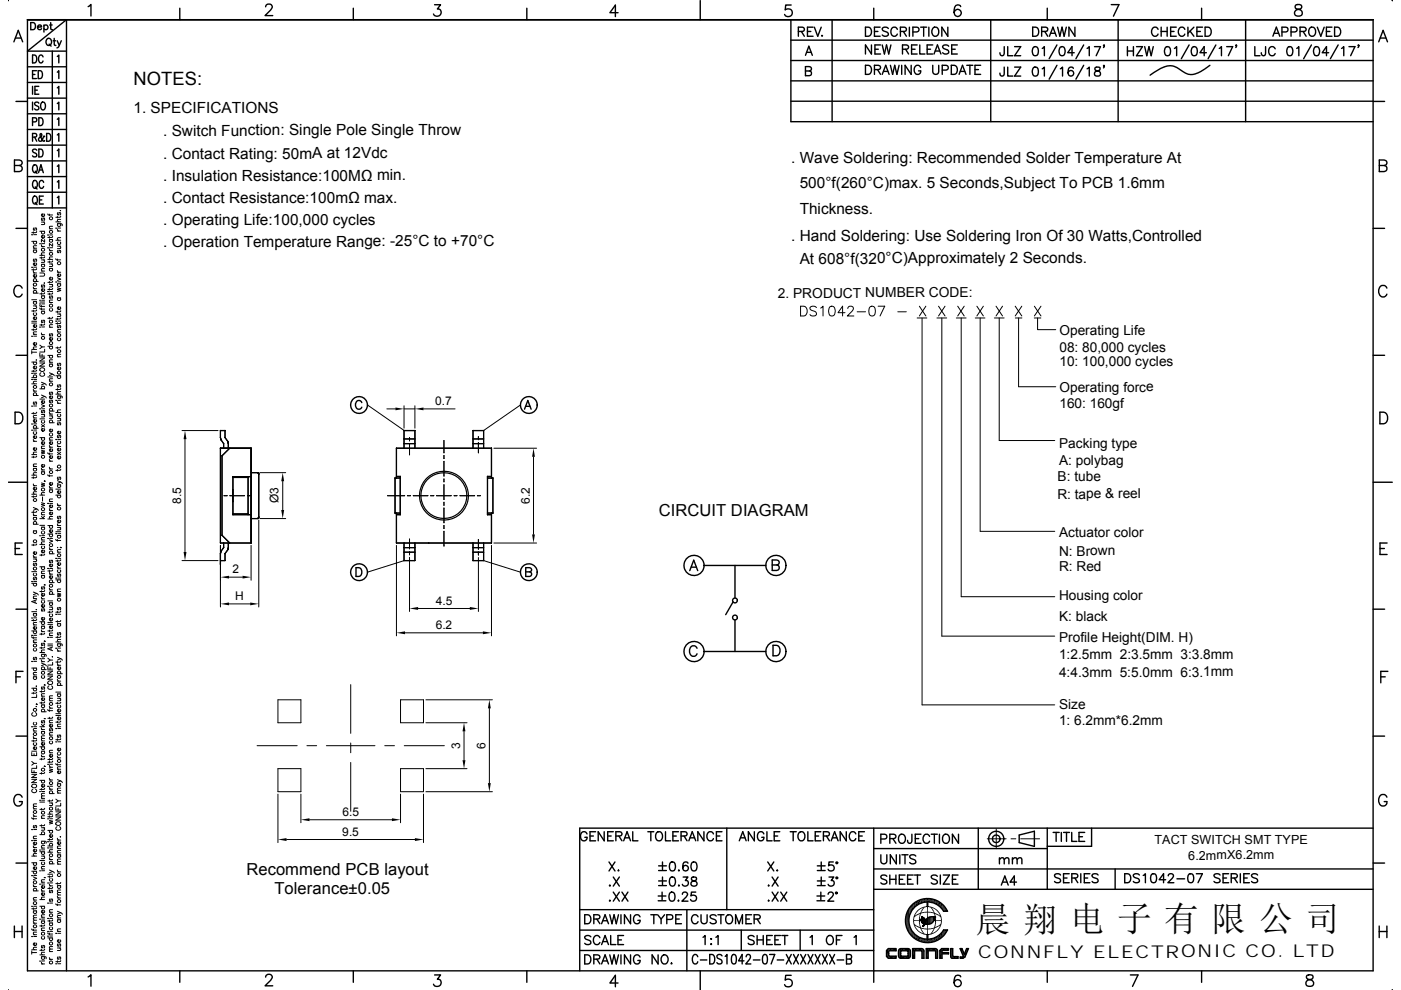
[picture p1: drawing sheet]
<svg xmlns="http://www.w3.org/2000/svg" width="297mm" height="210mm" viewBox="0 0 297 210" stroke-linecap="round" stroke-linejoin="round" font-family="sans-serif">
<defs><g id="words">
<text font-size="7.4" x="206.9" y="197.6">晨 翔 电 子 有 限 公 司</text>
<text font-size="3.9" x="28.3" y="18">NOTES:</text>
<text font-size="3.7" x="207.4" y="203.2">CONNFLY ELECTRONIC CO. LTD</text>
<g font-size="3.5">
<text x="139.7" y="109.4">CIRCUIT DIAGRAM</text>
<text x="52.2" y="185.6">Recommend PCB layout</text>
<text x="58.2" y="189.6">Tolerance±0.05</text>
</g>
<g font-size="3.3">
<text x="28.3" y="24.1">1. SPECIFICATIONS</text>
<text x="34.6" y="28.8">. Switch Function: Single Pole Single Throw</text>
<text x="34.6" y="33.7">. Contact Rating: 50mA at 12Vdc</text>
<text x="167.7" y="34.7">. Wave Soldering: Recommended Solder Temperature At</text>
<text x="34.6" y="38.4">. Insulation Resistance:100MΩ min.</text>
<text x="169.5" y="39.9">500°f(260°C)max. 5 Seconds,Subject To PCB 1.6mm</text>
<text x="34.6" y="43.1">. Contact Resistance:100mΩ max.</text>
<text x="34.6" y="47.8">. Operating Life:100,000 cycles</text>
<text x="169.5" y="45.5">Thickness.</text>
<text x="34.6" y="52.4">. Operation Temperature Range: -25°C to +70°C</text>
<text x="167.7" y="51.2">. Hand Soldering: Use Soldering Iron Of 30 Watts,Controlled</text>
<text x="169.5" y="55.9">At 608°f(320°C)Approximately 2 Seconds.</text>
</g>
<g font-size="2.9">
<text x="164.9" y="63.1">2. PRODUCT NUMBER CODE:</text>
<text x="224.6" y="71.1">Operating Life</text>
<text x="224.6" y="77.6">10: 100,000 cycles</text>
<text x="224.6" y="74.7">08: 80,000 cycles</text>
<text x="224.6" y="83.1">Operating force</text>
<text x="224.6" y="86.6">160: 160gf</text>
<text x="224.5" y="94.9">Packing type</text>
<text x="224.5" y="98.6">A: polybag</text>
<text x="224.2" y="105.7">R: tape &amp; reel</text>
<text x="224.2" y="102.1">B: tube</text>
<text x="224.5" y="113.9">Actuator color</text>
<text x="224.5" y="117.8">N: Brown</text>
<text x="224.5" y="121.2">R: Red</text>
<text x="224.5" y="131.7">K: black</text>
<text x="224.5" y="127.2">Housing color</text>
<text x="224.5" y="136.2">Profile Height(DIM. H)</text>
<text x="224.5" y="143.5">4:4.3mm 5:5.0mm 6:3.1mm</text>
<text x="224.5" y="139.8">1:2.5mm 2:3.5mm 3:3.8mm</text>
<text x="224.5" y="150.3">Size</text>
<text x="224.5" y="153.8">1: 6.2mm*6.2mm</text>
</g>
<g font-size="2.7">
<text x="244.8" y="179.1">TACT SWITCH SMT TYPE</text>
<text x="251.9" y="182.3">6.2mmX6.2mm</text>
</g>
<g font-size="2.5">
<text x="92.3" y="85.9">0.7</text>
<text x="38.4" y="106.9" transform="rotate(-90 38.4 106.9)">8.5</text>
<text x="59.1" y="106.8" transform="rotate(-90 59.1 106.8)">Ø3</text>
<text x="112.3" y="106.9" transform="rotate(-90 112.3 106.9)">6.2</text>
<text x="49.3" y="121.6">2</text>
<text x="49.9" y="127.3">H</text>
<text x="92.4" y="128.2">4.5</text>
<text x="92.4" y="133.4">6.2</text>
<text x="97.6" y="158.9" transform="rotate(-90 97.6 158.9)">3</text>
<text x="102.9" y="158.9" transform="rotate(-90 102.9 158.9)">6</text>
<text x="72.6" y="173">6.5</text>
<text x="72.6" y="177.3">9.5</text>
</g>
</g></defs>
<g fill="none" stroke="#000" stroke-width=".3">
<path d="M1.8 0l-.1 .1M2.9 8.9l1-2.5 .9 2.5M3.3 8.1h1.1M5.8 14.2h8.3M5.8 17.5h8.3M6.5 4.8h.5a.81 .81 0 0 1 .5 .7 .81 .81 0 0 1-.5 .8h-.5zM6.9 11.7a.89 .89 0 0 1 .9 .5 .89 .89 0 0 1-.3 1.1h-.6zM6.9 18.3v1.7M6.9 15.8h.5M7.4 19.1h.5M7.7 15h-.8v1.7h.8M8 5.7h.8a.48 .48 0 0 0-.5-.4 .48 .48 0 0 0-.4 .5 .48 .48 0 0 0 .4 .5l.5-.2"/>
<path d="M8.1 15a.89 .89 0 0 1 .9 .6 .89 .89 0 0 1-.3 1l-.6 .1zM8.2 18.3h-.8v1.7h.8M9.1 12.1a.49 .49 0 0 0-.6-.4 .49 .49 0 0 0-.3 .6v.4a.49 .49 0 0 0 .3 .6 .49 .49 0 0 0 .6-.4M9.3 5.5a.48 .48 0 0 1 .7-.1 .48 .48 0 0 1 0 .8 .48 .48 0 0 1-.7-.1M9.3 5.3v1.5M9.9 8.3a.69 .69 0 0 1 1 .2 .69 .69 0 0 1-.1 .9l-.2 .2a.73 .73 0 0 1-.8-.3 .73 .73 0 0 1 .1-1zM10.4 9.4l.4 .4M10.5 5.3h.5M10.8 4.8v1.2v.2l.3 .1M11.1 10.8v33.3M11.3 8.6h.5M11.5 8.1v1.3l.1 .2h.3"/>
<path d="M12.1 8.6l.5 1M12.1 12l.4-.3v1.6M12.1 15.3l.4-.3v1.7M12.1 18.6l.4-.3v1.7M13 8.6l-.6 1.3-.3 .2M14.1 4.2h-8.3v201.7h285.3v-201.7M14.1 4.2l-8.3 6.6h8.3M14.1 4.2v201.7M18.7 1.4l.6-.5v2.5M38.1 1.7v2.5M56.3 1.4l.1-.3a.8 .8 0 0 1 1.1-.1 .56 .56 0 0 1 .1 .8l-1.4 1.5h1.6M74.9 1.7v2.5"/>
<path d="M92.1 1h1.3l-.7 .9a.82 .82 0 0 1 .8 1.1 .82 .82 0 0 1-1.4 .3l-.2-.3M111.7 1.7v2.5M131 2.7h-1.7l1.2-1.6v2.4M148.5 .1v4.1M167.7 17.2h123.4M167.7 4.2v21.6h123.4M167.7 12.8h123.4M167.7 8.5h123.4M167.7 1.1h-1.1l-.1 1a.86 .86 0 0 1 1.3 0 .86 .86 0 0 1-.2 1.3 .86 .86 0 0 1-1.3-.3M169.3 6.7l1.1-.1 .1-.3v-.3l-.4-.2h-.8v1.9M169.9 6.7l.6 1M170.8 11.7l.7-1.9 .7 1.9"/>
<path d="M171 11.1h1M171.2 6.7h.7M171.6 15.1l.4-.2v-.6l-.4-.2h-.8v2h.8l.3-.1 .1-.3v-.5l-.4-.1h-.8M172.4 5.8h-1.2v1.9h1.2M172.7 5.8l.7 1.9 .7-1.9M174.3 7.5v.2l.1-.1M176.4 4.2v21.6M183.5 13.9h.6a1.03 1.03 0 0 1 .7 .9 1.03 1.03 0 0 1-.7 1h-.6zM183.5 5.8h.6a1.03 1.03 0 0 1 .7 .9 1.03 1.03 0 0 1-.7 1h-.6zM184.8 9.5v2l-1.3-2v2M185.3 1.7v2.5M185.4 14.8l1.1-.1 .2-.3-.1-.4-.4-.1h-.8v1.9"/>
<path d="M185.4 6.7h.7M185.5 10.4h.7M186.1 14.8l.6 1M186.6 5.8h-1.2v1.9h1.2M186.7 9.5h-1.2v2h1.2M187 15.8l.8-1.9 .7 1.9M187 9.5l.5 2 .5-2 .4 2 .5-2M187.3 15.1h.9M188.3 6a.73 .73 0 0 0-.7-.3 .73 .73 0 0 0-.6 .5l.2 .3 1 .4 .1 .5a.86 .86 0 0 1-1.3 0M188.8 13.9l.5 1.9 .4-1.9 .5 1.9 .4-1.9M190.2 6.2a.7 .7 0 0 0-.8-.4 .7 .7 0 0 0-.5 .7 .79 .79 0 0 0 .2 1 .79 .79 0 0 0 1.1-.1v-.2M190.9 6.7l1.1-.1 .2-.3-.1-.3-.4-.2h-.8v1.9"/>
<path d="M191.2 13.9v1.9M191.3 10.4h1.1l.2-.5-.4-.4h-.9v2M191.5 6.7l.7 1M192 10.4l.6 1.1M192.8 5.8v1.9M193.2 13.9v1.9l-1.3-1.9v1.9M193.3 10.4h.7M193.5 6.8h.9a.51 .51 0 0 0 .5-.5 .51 .51 0 0 0-.5-.5h-.9v1.9M194.5 9.5h-1.2v2h1.2M195 9.5v2h1.1M195.2 14.3a.71 .71 0 0 0-.8-.5 .71 .71 0 0 0-.6 .8 .8 .8 0 0 0 .3 1 .8 .8 0 0 0 1-.1l.1-.5h-.5M195.2 5.8h1.3"/>
<path d="M195.8 5.8v1.9M196.6 10.4h.7M196.9 5.8v1.9M197.8 13.9v1.3a.64 .64 0 0 0 .6 .6 .64 .64 0 0 0 .6-.6v-1.3M197.8 9.5h-1.2v2h1.2M197.9 5.8a.96 .96 0 0 1 1.1 .6 .96 .96 0 0 1-.3 1.2 .91 .91 0 0 1-1.1-.4 .91 .91 0 0 1 .2-1.2zM198 11.5l.8-2 .7 2M198.3 10.8h.9M199.8 14.9h.8l.4-.4a.5 .5 0 0 0-.4-.6h-.8v1.9M201 5.8v1.9l-1.3-1.9v1.9M201.1 9.8a.73 .73 0 0 0-.7-.3 .73 .73 0 0 0-.5 .5l.1 .3 1 .3 .1 .6a.86 .86 0 0 1-1.2 0M201.7 13.9h.6a1.03 1.03 0 0 1 .7 .9 1.03 1.03 0 0 1-.7 1h-.6z"/>
<path d="M201.8 10.4h.7M203 9.5h-1.2v2h1.2M203.3 15.8l.8-1.9 .7 1.9M203.6 15.1h.9M203.7 1.4a.69 .69 0 0 0-1.1-.2 1.46 1.46 0 0 0 .4 2.3 .76 .76 0 0 0 .8-.7 .76 .76 0 0 0-.7-.8 .76 .76 0 0 0-.8 .7M205 13.9h1.3M205.6 13.9v1.9M206.7 14.8h.8M207.9 13.9h-1.2v1.9h1.2M210.1 4.2v21.6M212.9 9.9l-.1 1.7-.2 .2-.4-.1-.2-.5M212.9 14.2l-.1 1.8-.2 .1h-.4l-.2-.6"/>
<path d="M213.7 9.9v1.9h1.1M213.7 14.2v1.9h1.1M215.1 9.9h1.3l-1.3 1.9h1.3M215.1 14.2h1.3l-1.3 1.9h1.3M218.9 5.8h.7a1.03 1.03 0 0 1 .6 .9 1.03 1.03 0 0 1-.6 1h-.7zM219.1 10a.62 .62 0 0 1 1 .3 1.62 1.62 0 0 1-.2 1.4 .63 .63 0 0 1-.9-.2 1.51 1.51 0 0 1 .1-1.5zM219.1 14.3a.65 .65 0 0 1 1 .3 1.62 1.62 0 0 1-.2 1.5 .63 .63 0 0 1-.9-.3 1.51 1.51 0 0 1 .1-1.5zM220.9 6.7l1.1-.1 .1-.3v-.3l-.4-.2h-.8v1.9M221 10.3l.4-.4v1.9M221 14.6l.4-.4v1.9M221.5 6.7l.6 1M222 1.7v2.5"/>
<path d="M222.5 7.7l.7-1.9 .8 1.9M222.8 7.1h.9M224.1 9.5l-1.7 3M224.1 13.9l-1.7 2.9M224.2 5.8l.5 1.9 .5-1.9 .4 1.9 .5-1.9M224.8 14.6l.5-.4v1.9M224.8 10a.59 .59 0 0 1 .9 .3 .96 .96 0 0 1-.6 1.5 1.22 1.22 0 0 1-.3-1.8zM227.6 14.5a.57 .57 0 0 0-.9-.2 1.09 1.09 0 0 0 .4 1.8 .6 .6 0 0 0 .6-.6 .6 .6 0 0 0-.6-.6 .6 .6 0 0 0-.6 .6M227.8 11.2h-1.4l.9-1.3v1.9M227.9 5.8v1.9l-1.3-1.9v1.9M229.8 13.9l-1.7 2.9M229.8 9.5l-1.7 3"/>
<path d="M230.5 14.6l.4-.4v1.9M230.5 10.3l.4-.4v1.9M232.1 9.9h1.2l-.9 1.9M232.2 14.3a.39 .39 0 0 0 .2 .7 .69 .69 0 0 1 .8 .2 .69 .69 0 0 1 0 .9h-.7l-.4-.1a.71 .71 0 0 1 .1-.8 .71 .71 0 0 1 .8-.2 .39 .39 0 0 0 .2-.7zM234.1 14h-.1h.1l-.1 .4M234.1 9.6h-.1h.1l-.1 .5M235.6 1h1.6l-1.1 2.4M237.1 4.2v21.6M239 10.8h1.3M239 9.9v1.9M240.3 9.9v1.9M241 9.9h1.2l-1.2 1.9h1.2"/>
<path d="M242.7 9.9l.4 1.9 .5-1.9 .5 1.9 .4-1.9M245.5 6.2a.71 .71 0 0 0-.8-.4 .71 .71 0 0 0-.5 .7 .8 .8 0 0 0 .2 1 .8 .8 0 0 0 1-.1l.1-.2M246.2 6.7h1.3M246.2 5.8v1.9M247.2 10a.62 .62 0 0 1 .9 .3 1.62 1.62 0 0 1-.2 1.4 .63 .63 0 0 1-.9-.2 1.51 1.51 0 0 1 .2-1.5zM247.5 5.8v1.9M248.2 6.7h.7M249 10.3l.5-.4v1.9M249.4 5.8h-1.2v1.9h1.2M251.2 6.2a.71 .71 0 0 0-.8-.4 .71 .71 0 0 0-.6 .7 .8 .8 0 0 0 .3 1 .8 .8 0 0 0 1-.1l.1-.2M251.9 5.8v1.9M252.1 9.5l-1.6 3"/>
<path d="M252.3 6.6l.8 1.1M252.8 10a.62 .62 0 0 1 1 .3 1.62 1.62 0 0 1-.2 1.4 .63 .63 0 0 1-.9-.2 1.51 1.51 0 0 1 .1-1.5zM253.1 5.8l-1.2 1.3M253.8 6.7h.7M254.8 1.7v2.5M255 5.8h-1.2v1.9h1.2M255.5 5.8h.7a1.03 1.03 0 0 1 .6 .9 1.03 1.03 0 0 1-.6 1h-.7zM255.8 11.2h-1.4l.9-1.3v1.9M256.5 13.9a6.6 6.6 0 0 1-4.1 1.9 5.9 5.9 0 0 1-2.9-1.5l-1.2-.3a6.2 6.2 0 0 0-3.9 1.5l-.6 .4M257.8 9.5l-1.7 3M258.5 10.3l.5-.4v1.9M260.1 9.9h1.2l-.9 1.9"/>
<path d="M262.2 9.6h-.2h.2l-.2 .5M264.1 4.2v21.6M266 9.9v1.9h1.1M268.3 9.9l-.1 1.7-.2 .2-.4-.1-.2-.5M269.9 7.7l.7-1.9 .7 1.9M270.2 7.1h.9M270.4 10.4a.71 .71 0 0 0-.8-.5 .71 .71 0 0 0-.6 .7v.5a.71 .71 0 0 0 .6 .7 .71 .71 0 0 0 .8-.4M271.8 6.8h.8a.51 .51 0 0 0 .5-.5 .51 .51 0 0 0-.5-.5h-.8v1.9M273.1 10a.59 .59 0 0 1 .9 .3 .96 .96 0 0 1-.6 1.5 1.22 1.22 0 0 1-.3-1.8zM273.7 6.8h.8l.5-.4a.5 .5 0 0 0-.5-.6h-.8v1.9M274.7 1.1a.49 .49 0 0 0 .2 .8 1 1 0 0 1 1.2 1 .85 .85 0 0 1-1 .5 .85 .85 0 0 1-.6-.8 1.43 1.43 0 0 1 1.4-.8l.1-.5a.91 .91 0 0 0-1.3-.2zM274.9 10.3l.5-.4v1.9"/>
<path d="M275.6 6.7l1.1-.1 .2-.5-.4-.3h-.9v1.9M276.3 6.7l.6 1M277.6 6a.8 .8 0 0 1 1.1-.1 .8 .8 0 0 1 .2 1 .73 .73 0 0 1-.7 .8 .73 .73 0 0 1-.7-.8zM278 9.5l-1.6 3M278.8 10a.59 .59 0 0 1 .9 .3 .96 .96 0 0 1-.7 1.5 1.22 1.22 0 0 1-.2-1.8zM279.3 5.8l.7 1.9 .8-1.9M281.2 6.7h.8M281.7 11.2h-1.4l.9-1.3v1.9M282.4 5.8h-1.2v1.9h1.2M283 5.8h.6a1.02 1.02 0 0 1 .7 .9 1.02 1.02 0 0 1-.7 1h-.6zM283.7 9.5l-1.6 3M284.4 10.3l.5-.4v1.9"/>
<path d="M286 9.9h1.3l-.9 1.9M288.1 9.6h-.2h.2l-.2 .5M291.1 4.2h-285.3h285.3M292.3 8.9l.9-2.5 1 2.5M292.7 8.1h1.1M295.2 0l.1 .1M3.1 35.1h1a.65 .65 0 0 1 .6 .6 .65 .65 0 0 1-.6 .7h-1v-2.5l1.4 .2a.56 .56 0 0 1 0 .9l-.4 .1M3.4 21.5h2.4M5.8 20.8h8.3M5.8 24.1h8.3M5.8 27.5h8.3M5.8 30.8h8.3"/>
<path d="M5.8 34.1h8.3M5.8 37.5h8.3M6.9 25.9l.8-.1 .1-.3-.1-.5h-.8v1.6M6.9 29.1l.8-.1v-.5l-.8-.2v1.7M6.9 21.7v1.6M7.2 38.4l.1-.1a.86 .86 0 0 1 .6 .8 .86 .86 0 0 1-.6 .8 1.11 1.11 0 0 1-.1-1.5zM7.2 35h.1a.86 .86 0 0 1 .6 .8 .86 .86 0 0 1-.6 .8 1.11 1.11 0 0 1-.1-1.6zM7.3 29.1l.5 .9M7.5 39.6l.4 .5M7.5 36.3l.4 .5M7.8 31.9a.44 .44 0 0 0-.6-.3 .44 .44 0 0 0-.2 .6l.7 .4 .1 .4a.52 .52 0 0 1-.9 0M8.2 36.6l.5-1.6 .5 1.6"/>
<path d="M8.2 25a.88 .88 0 0 1 .9 .5 .88 .88 0 0 1-.2 1.1h-.7zM8.2 31.6a.89 .89 0 0 1 .9 .6 .89 .89 0 0 1-.2 1l-.7 .1zM8.2 21.9a.44 .44 0 0 0-.5-.2 .44 .44 0 0 0-.3 .5l.7 .4 .1 .5a.52 .52 0 0 1-.9 0M8.4 36.1h.6M8.9 21.7h.1a.89 .89 0 0 1 .7 .6 .89 .89 0 0 1-.3 .9l-.2 .1a.91 .91 0 0 1-.6-.7 .91 .91 0 0 1 .3-.9zM9.2 38.7a.49 .49 0 0 0-.6-.4 .49 .49 0 0 0-.3 .6v.4a.49 .49 0 0 0 .3 .6 .49 .49 0 0 0 .6-.4M9.4 29l-.1-.1-.2 .6a.47 .47 0 0 1-.3 .4 .47 .47 0 0 1-.6-.1v-.5l.7-.6-.2-.4-.2 .2 .1 .4 .5 1 .3 .1v-.2M9.9 28.3a.89 .89 0 0 1 .9 .6 .89 .89 0 0 1-.3 1l-.6 .1zM12.1 22l.4-.3v1.6M12.1 25.3l.4-.3v1.6M12.1 28.6l.4-.3v1.7M12.1 31.9l.4-.3v1.7"/>
<path d="M12.1 35.3l.4-.3v1.6M12.1 38.6l.4-.3v1.6M167.7 21.5h123.4M291.1 21.5h2.5M292.4 35.1h1.1a.65 .65 0 0 1 .6 .6 .65 .65 0 0 1-.6 .7h-1.1v-2.5l1.4 .2a.56 .56 0 0 1 0 .9l-.3 .1M3.4 48.4h2.4M5.8 40.8h8.3M5.8 44.1h8.3M7.2 41.7l.1-.1a.86 .86 0 0 1 .6 .8 .86 .86 0 0 1-.6 .9 1.11 1.11 0 0 1-.1-1.6zM7.5 43l.4 .4M8.4 42.4h.5M9.2 41.6h-.8v1.7h.8"/>
<path d="M12.1 41.9l.4-.3v1.7M291.1 48.4h2.5M3.4 75.4h2.4M4.7 61.1a.91 .91 0 0 0-1-.6 .91 .91 0 0 0-.8 1 1.06 1.06 0 0 0 .3 1.1 1.06 1.06 0 0 0 1.1 .3l.4-.5M291.1 75.4h2.5M294 61.1a.9 .9 0 0 0-1-.6 .9 .9 0 0 0-.7 1 1.06 1.06 0 0 0 .3 1.1 1.06 1.06 0 0 0 1.1 .3l.3-.5M3.2 87.4h.8a1.32 1.32 0 0 1 .9 1.3 1.32 1.32 0 0 1-.9 1.2h-.8zM76.7 85.4a.69 .69 0 0 0-.8-.5 .69 .69 0 0 0-.5 .7v.5a.69 .69 0 0 0 .5 .7 .69 .69 0 0 0 .8-.4M111.2 86.8l.7-1.9 .7 1.9M111.5 86.2h.9M292.6 87.4h.8a1.32 1.32 0 0 1 .8 1.3 1.32 1.32 0 0 1-.8 1.2h-.8zM1.8 102.3h4"/>
<path d="M3.2 116.3h.9M4.7 115.2h-1.5v2.4h1.5M149.3 119.9h13.1M155.8 119.9v6.9M163.7 119.8h1a.58 .58 0 0 1 .5 .6 .58 .58 0 0 1-.5 .6h-1v-2.2l1.3 .1a.51 .51 0 0 1 0 .8l-.3 .1M291.1 102.3h4.1M292.6 116.3h.9M294.1 115.2h-1.5v2.4h1.5M3.4 129.2h2.4M75.5 120.4h.6a1 1 0 0 1 .6 .9 1 1 0 0 1-.6 1h-.6zM112.3 121.3l.4-.4-.2-.4-1-.1v1.9h.8a.49 .49 0 0 0 .4-.5 .49 .49 0 0 0-.4-.5h-.8M146.2 121l.9-2.2 .8 2.2"/>
<path d="M146.6 120.3h1M147.8 137.5a.82 .82 0 0 0-.9-.5 .82 .82 0 0 0-.7 .8 .97 .97 0 0 0 .2 1.1 .97 .97 0 0 0 1.1 .2l.3-.4M149.3 138.2h13.1M155.4 127.7l-1.5 2.7M155.8 131.5v6.7M163.9 136.9h.7a1.19 1.19 0 0 1 .8 1.1 1.19 1.19 0 0 1-.8 1.1h-.7zM291.1 129.2h2.5M3.4 156.1h2.4M3.4 143.6h.9M4.9 142.4h-1.5v2.4M291.1 156.1h2.5M292.8 143.6h.9"/>
<path d="M294.3 142.4h-1.5v2.4M4.7 169.1a.91 .91 0 0 0-1-.6 .91 .91 0 0 0-.8 .9 1.07 1.07 0 0 0 .3 1.2 1.07 1.07 0 0 0 1.1 .2l.4-.4v-.4h-.6M124.5 176.9a.71 .71 0 0 0-.8-.5 .71 .71 0 0 0-.6 .8 .79 .79 0 0 0 .2 1 .79 .79 0 0 0 1.1-.1l.1-.5h-.5M125.1 177.3h.7M126.3 176.4h-1.2v1.9h1.2M128.1 176.4v1.9l-1.3-1.9v1.9M128.8 177.3h.8M130 176.4h-1.2v1.9h1.2M130.6 177.3l1.1-.1 .2-.4-.5-.4h-.8v1.9M131.2 177.3l.7 1M132.2 178.3l.7-1.9 .8 1.9M132.5 177.7h.9"/>
<path d="M134.2 176.4v1.9h1.1M137.4 176.4h1.2M138 176.4v1.9M139.2 176.7a.8 .8 0 0 1 1-.1 .8 .8 0 0 1 .3 1 .73 .73 0 0 1-.8 .8 .73 .73 0 0 1-.7-.8zM141.1 176.4v1.9h1.1M142.7 177.3h.7M143.8 176.4h-1.1v1.9h1.1M144.4 177.3l1.1-.1 .2-.2-.1-.4-.4-.2h-.8v1.9M145 177.3l.7 1M146.1 178.3l.7-1.9 .7 1.9M146.3 177.7h.9M149.2 176.4v1.9l-1.2-1.9v1.9"/>
<path d="M151.3 176.9a.71 .71 0 0 0-.9-.5 .71 .71 0 0 0-.5 .8 .8 .8 0 0 0 .2 1 .8 .8 0 0 0 1.1-.1l.1-.2M151.9 177.3h.7M153.1 176.4h-1.2v1.9h1.2M154.1 175.6v17.3M156.7 178.3l.8-1.9 .7 1.9M157 177.7h.9M159.9 176.4v1.9l-1.2-1.9v1.9M161.9 176.9a.7 .7 0 0 0-.8-.5 .7 .7 0 0 0-.5 .8 .79 .79 0 0 0 .2 1 .79 .79 0 0 0 1.1-.1v-.5h-.4M162.6 176.4v1.9h1.1M164.1 177.3h.8M165.3 176.4h-1.2v1.9h1.2M167.5 176.4h1.3"/>
<path d="M168.2 176.4v1.9M169.5 176.5a.93 .93 0 0 1 1.1 .4 .93 .93 0 0 1-.1 1.2 .79 .79 0 0 1-1.1 .1 .79 .79 0 0 1-.2-1zM171.3 176.4v1.9h1.1M172.8 177.3h.8M174 176.4h-1.2v1.9h1.2M174.6 177.3l1.1-.1 .2-.2-.1-.4-.4-.2h-.8v1.9M175.2 177.3l.7 1M176.2 178.3l.8-1.9 .7 1.9M176.5 177.7h.9M179.4 176.4v1.9l-1.3-1.9v1.9M181.4 176.9a.71 .71 0 0 0-.8-.5 .71 .71 0 0 0-.5 .8 .8 .8 0 0 0 .2 1 .8 .8 0 0 0 1.1-.1v-.2M182.1 177.3h.7"/>
<path d="M183.3 176.4h-1.2v1.9h1.2M185.3 180h36.7M185.3 175.6v32.8M186.8 178h.8a.51 .51 0 0 0 .4-.6 .51 .51 0 0 0-.4-.5h-.8v2M188.7 177.9l1.1-.1 .1-.3v-.4l-.4-.2h-.8v2M189.3 177.9l.6 1M190.7 177.2a.71 .71 0 0 1 .8-.2 .71 .71 0 0 1 .5 .7 .85 .85 0 0 1-.2 .9 .85 .85 0 0 1-.9 .2 1.23 1.23 0 0 1-.2-1.6zM193.3 176.9l-.1 1.8-.2 .2-.4-.1-.2-.6M194.1 177.9h.7M195.3 176.9h-1.2v2h1.2M197.1 177.4a.71 .71 0 0 0-.8-.5 .71 .71 0 0 0-.6 .8v.4a.71 .71 0 0 0 .6 .8 .71 .71 0 0 0 .8-.5M197.4 176.9h1.3"/>
<path d="M198.1 176.9v2M199.2 176.9v2M200 177.2a.71 .71 0 0 1 .8-.2 .71 .71 0 0 1 .5 .7 .85 .85 0 0 1-.2 .9 .85 .85 0 0 1-.9 .2 1.23 1.23 0 0 1-.2-1.6zM203.2 176.9v2l-1.3-2v2M207.4 175.6v13M216.1 177.1l3.2-.8v3.2l-3.2-.8zM222 175.6v13M223.3 176.6h1.3M223.9 176.6v1.9M225 176.6v1.9M225.5 176.6h1.3M226.1 176.6v1.9"/>
<path d="M227.2 176.6v1.9h1.1M228.8 177.5h.7M230 176.6h-1.2v1.9h1.2M231.4 175.6v3.9h-9.4M291.1 175.6h-168.2v30.3M294 169.1a.9 .9 0 0 0-1-.6 .9 .9 0 0 0-.7 .9 1.07 1.07 0 0 0 .2 1.2 1.07 1.07 0 0 0 1.2 .2l.3-.4v-.4h-.5M3 196.4v2.5M3 197.6h1.7M3.4 183.1h2.4M4.7 196.4v2.5M122.9 192.9h62.4M122.9 197.3h62.4"/>
<path d="M124 194h.6a1.02 1.02 0 0 1 .7 1 1.02 1.02 0 0 1-.7 .9h-.6zM125.3 198.7a.73 .73 0 0 0-.7-.3 .73 .73 0 0 0-.6 .5l.2 .3 .9 .3 .2 .6a.86 .86 0 0 1-1.3 0M125.9 194.9l1.1-.1 .2-.4-.5-.4h-.8v1.9M126.5 194.9l.7 1M127.2 198.9a.71 .71 0 0 0-.8-.5 .71 .71 0 0 0-.6 .8 .85 .85 0 0 0 .2 .9 .85 .85 0 0 0 .9 .2l.3-.4M127.6 195.9l.7-1.9 .7 1.9M127.8 195.3h.9M127.8 199.7h.9M129.1 182.8l1.3 1.9M129.2 191.1h.2zM129.2 187.8h.2zM129.3 194l.5 1.9 .4-1.9 .5 1.9 .4-1.9"/>
<path d="M129.5 198.4v1.9h1.1M130 189.2l1.3 1.9M130 186l1.3 1.9M130.4 182.8l-1.3 1.9M131 199.4h.8M131 184.6h.2zM131.3 189.2l-1.3 1.9M131.3 186l-1.3 1.9M131.7 194v1.9M131.9 189.2l1.2 1.9M132.2 198.4h-1.2v1.9h1.2M133.1 189.2l-1.2 1.9"/>
<path d="M133.7 194v1.9l-1.3-1.9v1.9M135.7 194.5a.71 .71 0 0 0-.8-.5 .71 .71 0 0 0-.6 .7 .84 .84 0 0 0 .2 1 .84 .84 0 0 0 .9 .1l.3-.3v-.3h-.5M138 194h1.3M138.6 194v1.9M139.4 194l.8 .9v1M139.6 190h1.6M139.6 191.1h1.6M139.6 186.8h1.7M139.6 187.8h1.7M139.6 183.6h1.7M139.6 184.6h1.7M140.4 189.2v1.7"/>
<path d="M140.5 182.8v1.7M140.5 186v1.7M140.9 194l-.7 .9M141.4 195l1.1-.1 .1-.2v-.5l-.4-.2h-.8v1.9M142.1 189.3a.6 .6 0 0 1 .9 .3 1.62 1.62 0 0 1-.2 1.5 .63 .63 0 0 1-.9-.3 1.6 1.6 0 0 1 .2-1.5zM142.2 186.1a.63 .63 0 0 1 .9 .3 .99 .99 0 0 1-.6 1.5 1.24 1.24 0 0 1-.3-1.8zM142.2 182.9a.63 .63 0 0 1 .9 .3 .96 .96 0 0 1-.6 1.5 1.21 1.21 0 0 1-.3-1.8zM143.3 194.9h.7M143.8 187.8h.2zM143.8 191v.1zM143.8 184.6h.2zM144.5 194h-1.2v1.9h1.2"/>
<path d="M144.7 189.7l.3-.5 .7 .2a.58 .58 0 0 1-.2 .8l-.9 .9h1.3M144.8 186h1.1l-.6 .8a.64 .64 0 0 1 .6 .6 .64 .64 0 0 1-.5 .6 .64 .64 0 0 1-.7-.4M145.6 192.9v13M145.9 183.1a.57 .57 0 0 0-.9-.2 1.48 1.48 0 0 0 0 1.7 .59 .59 0 0 0 .9-.2 .59 .59 0 0 0-.4-.8 .59 .59 0 0 0-.7 .5M146.7 186.1a.41 .41 0 0 0 .2 .7 .71 .71 0 0 1 .7 .2 .71 .71 0 0 1 .1 .8 .68 .68 0 0 1-.8 .1 .68 .68 0 0 1-.4-.6 1.1 1.1 0 0 1 1.1-.6l.1-.4a.72 .72 0 0 0-1-.2zM146.8 182.9a.63 .63 0 0 1 .9 .3 .96 .96 0 0 1-.7 1.5 1.21 1.21 0 0 1-.2-1.8zM147.5 189.2h-.9l-.1 .8a.68 .68 0 0 1 1 0 .68 .68 0 0 1-.1 1 .68 .68 0 0 1-1-.2M148 194.5a.71 .71 0 0 0-.8-.5 .71 .71 0 0 0-.6 .7v.5a.71 .71 0 0 0 .6 .7 .71 .71 0 0 0 .8-.4M148.6 194v1.4a.66 .66 0 0 0 .7 .5 .66 .66 0 0 0 .6-.5v-1.4M149.1 198.8l.4-.4v1.9M150.7 199.2h.2zM151.8 198.8l.5-.4v1.9"/>
<path d="M151.8 194.3a.74 .74 0 0 0-1.2 .2l.1 .2 1 .4 .1 .6a.86 .86 0 0 1-1.2 0M152.2 194h1.3M152.8 194v1.9M154 194.3a.71 .71 0 0 1 .8-.3 .71 .71 0 0 1 .5 .7 .85 .85 0 0 1-.2 1 .85 .85 0 0 1-.9 .1 1.21 1.21 0 0 1-.2-1.5zM156 195.9v-1.9l.7 1.9 .7-1.9v1.9M157.2 197.3v4.3M158.2 194.9h.7M159.3 194h-1.1v1.9h1.1M159.9 198.7a.71 .71 0 0 0-.7-.3 .71 .71 0 0 0-.6 .5l.2 .3 .9 .3a.47 .47 0 0 1 0 .8 .89 .89 0 0 1-1.1-.2M159.9 194.9l1.1-.1 .2-.4-.5-.4h-.8v1.9M160.5 199.4h1.3M160.5 198.4v1.9"/>
<path d="M160.5 194.9l.7 1M161.8 198.4v1.9M162.6 199.4h.7M162.8 182.8l1.3 1.9M162.9 187.8h.1zM163 191v.1zM163.7 186l1.3 1.9M163.7 189.2l1.3 1.9M163.7 198.4h-1.1v1.9h1.1M164.1 182.8l-1.3 1.9M164.3 199.4h.7M164.7 184.6h.2z"/>
<path d="M165 186l-1.3 1.9M165 189.2l-1.3 1.9M165.5 198.4h-1.2v1.9h1.2M165.5 189.2l1.3 1.9M165.8 198.4h1.2M166.4 198.4v1.9M166.8 189.2l-1.3 1.9M169.7 197.3v4.3M171.7 198.8l.5-.4v1.9M173.2 190h1.7M173.2 191.1h1.7M173.3 183.6h1.6"/>
<path d="M173.3 184.6h1.6M173.3 186.8h1.6M173.3 187.8h1.6M174 189.2v1.7M174.1 182.8v1.7M174.1 186v1.7M175.4 198.7a.7 .7 0 0 1 .8-.2 .7 .7 0 0 1 .5 .7 .83 .83 0 0 1-.2 .9 .83 .83 0 0 1-.9 .2l-.2-.2a1.21 1.21 0 0 1 0-1.4zM175.6 189.7l.4-.5 .6 .2a.61 .61 0 0 1-.2 .8l-.9 .9h1.3M175.8 186h1l-.6 .8a.64 .64 0 0 1 .6 .9 .64 .64 0 0 1-1.1 .1l-.1-.2M176.7 182.8h-.9l-.1 .8a.68 .68 0 0 1 1 0 .68 .68 0 0 1-.1 1.1 .68 .68 0 0 1-1-.3M177.3 199.4h.8M178.5 198.4h-1.2v1.9"/>
<path d="M181.1 198.8l.4-.4v1.9M185.3 184.3h105.8M185.3 188.6h105.8M186.8 181.3v1.4a.64 .64 0 0 0 .6 .5 .64 .64 0 0 0 .6-.5v-1.4M188 185.9a.71 .71 0 0 0-.7-.3 .71 .71 0 0 0-.5 .5l.1 .2 .8 .3a.44 .44 0 0 1 .3 .4 .44 .44 0 0 1-.2 .4 .83 .83 0 0 1-1-.2M188.7 185.6v1.9M188.7 186.5h1.2M189.9 185.6v1.9M190 181.3v1.9l-1.2-1.9v1.9M190.7 186.5h.7M190.8 181.3v1.9M191.2 181.3h1.3"/>
<path d="M191.9 185.6h-1.2v1.9h1.2M191.9 181.3v1.9M192.4 186.5h.7M193.5 191.8a4.7 4.7 0 0 1 7.4 1.5h-.8a3.9 3.9 0 0 0-6-1.1 3.9 3.9 0 0 0 0 6.1 3.9 3.9 0 0 0 6-1.1h.8a4.7 4.7 0 0 1-7 1.8 4.7 4.7 0 0 1-.4-7.2zM193.6 185.6h-1.2v1.9h1.2M193.9 185.6h1.3M194.2 181.6a.73 .73 0 0 0-.7-.3 .73 .73 0 0 0-.6 .5l.2 .2 .9 .4 .2 .6a.86 .86 0 0 1-1.3 0M194.5 185.6v1.9M195.5 194.4l.6 .5 .1 .6 .3-.7 .5-.3h1.4l-.5 1-.4 .3-.5 .2h-.9l-.4 .5 .3-.5-.4-.2-.2-.4zM196.6 191.3v1M196.6 198.2v1M198.7 185.9a.73 .73 0 0 0-.7-.3 .73 .73 0 0 0-.6 .5l.2 .2 .9 .4 .2 .5a.86 .86 0 0 1-1.3 0"/>
<path d="M199.4 185.6v1.9M200 185.6h1.3l-1.3 1.9h1.3M201.9 186.5h.8M203.1 185.6h-1.2v1.9h1.2M211.9 182.3l.5-.4 .4 .1 .1 1.2M211.9 181.9v1.3M212.3 187.7l.7-1.9 .8 1.9M212.6 187.1h.9M212.9 182.3l.5-.4 .4 .1 .1 1.2M214.7 182.3l.4-.4 .5 .1v1.2M214.7 181.9v1.3M215.5 187.1h-1.4l1-1.3v1.9"/>
<path d="M215.6 182.3l.5-.4 .5 .1 .1 1.2M224.9 185.6a.72 .72 0 0 0-.7-.3 .72 .72 0 0 0-.6 .5l.2 .2 .9 .4a.47 .47 0 0 1 0 .7 .89 .89 0 0 1-1.1-.1M225.5 186.2h.7M226.7 185.3h-1.2v1.9h1.2M227.2 186.2l1.1-.1 .2-.2-.1-.4-.4-.2h-.8v1.9M227.9 186.2l.6 1M229.2 185.3v1.9M229.9 186.2h.7M231.1 185.3h-1.2v1.9h1.2M232.8 185.6a.72 .72 0 0 0-.7-.3 .72 .72 0 0 0-.6 .5l.2 .2 .9 .4a.47 .47 0 0 1 0 .7 .89 .89 0 0 1-1.1-.1M236.4 184.3v4.3M238.5 185.3h.6a1.02 1.02 0 0 1 .7 1 1.02 1.02 0 0 1-.7 .9h-.6z"/>
<path d="M241.6 185.6a.74 .74 0 0 0-1.3 .2l.3 .3 .8 .3 .2 .6a.86 .86 0 0 1-1.3 0M242.4 185.7l.4-.4v1.9M244.2 185.4a.63 .63 0 0 1 .9 .3 1.27 1.27 0 0 1-.4 1.5h-.2a1.22 1.22 0 0 1-.3-1.8zM247.1 186.6h-1.3l.9-1.3v1.9M247.7 185.8l.1-.3 .3-.2 .6 .2a.61 .61 0 0 1-.2 .8l-.9 .9h1.3M249.5 186.4h1.7M252.1 185.4a.63 .63 0 0 1 .9 .3 1.62 1.62 0 0 1-.2 1.4 .63 .63 0 0 1-.9-.2 1.62 1.62 0 0 1 .2-1.5zM253.6 185.3h1.3l-.9 1.9M258.7 185.6a.74 .74 0 0 0-1.3 .2l.2 .2 .9 .4 .2 .6a.86 .86 0 0 1-1.3 0M259.3 186.2h.8M260.5 185.3h-1.2v1.9h1.2M261 186.2l1.1-.1 .2-.4-.4-.4h-.9v1.9"/>
<path d="M261.7 186.2l.6 1M263 185.3v1.9M263.7 186.2h.7M264.9 185.3h-1.2v1.9h1.2M266.6 185.6a.74 .74 0 0 0-1.3 .2l.2 .2 .9 .4 .2 .6a.86 .86 0 0 1-1.3 0M291.1 183.1h2.5M292.4 197.6h1.6M292.4 196.4v2.5M294 196.4v2.5M1.7 210h.1M1.8 210h.1M18.7 207.2l.6-.5v2.5"/>
<path d="M38.1 205.9v2.5M56.3 207.2l.1-.3 .4-.2 .7 .1a.53 .53 0 0 1 .1 .8l-1.4 1.5h1.6M74.9 205.9v2.5M92.1 206.8h1.3l-.7 .9a.78 .78 0 0 1 .9 .9 .78 .78 0 0 1-1.1 .6l-.4-.1-.2-.3M111.7 205.9v2.5M122.9 201.6h62.4M124 202.5h.6a1.03 1.03 0 0 1 .7 1 1.03 1.03 0 0 1-.7 1h-.6zM125.9 203.4h1.1l.2-.5-.5-.4h-.8v2M126.5 203.4l.7 1.1M127.6 204.5l.7-2 .7 2M127.6 200.3l.7-1.9 .7 1.9M127.8 203.8h.9"/>
<path d="M129.3 202.5l.5 2 .4-2 .5 2 .4-2M131 208.5h-1.7l1.2-1.6v2.4M131.7 202.5v2M133.7 202.5v2l-1.3-2v2M135.7 203a.71 .71 0 0 0-.8-.5 .71 .71 0 0 0-.6 .8 .79 .79 0 0 0 .3 1 .79 .79 0 0 0 1-.1l.1-.5h-.5M139.5 202.5v2l-1.2-2v2M140.4 202.8a.8 .8 0 0 1 1-.1 .8 .8 0 0 1 .2 1 .74 .74 0 0 1-.7 .8 .74 .74 0 0 1-.7-.8zM142.4 204.3v.2zM147.9 202.9a.53 .53 0 0 0-.5-.5 .53 .53 0 0 0-.5 .5l-.1 .8a.59 .59 0 0 0 .4 .7 .59 .59 0 0 0 .7-.4M148.5 205.9v4.1M148.5 203.6h1.4M150.5 202.4a1.08 1.08 0 0 1 1.1 .7 1.08 1.08 0 0 1-.4 1.3l-.7 .1z"/>
<path d="M150.7 200.3h.2zM153.1 202.7a.57 .57 0 0 0-.6-.3 .57 .57 0 0 0-.5 .5l.1 .3 .8 .4 .2 .6a.64 .64 0 0 1-1.1 0M153.8 202.8l.3-.4v2.1M155.3 202.6l.4-.2a1.56 1.56 0 0 1 .2 2l-.4 .1a1.49 1.49 0 0 1-.2-1.9zM157.7 203.8h-1.1l.8-1.4v2.1M158.2 202.9l.1-.3a.48 .48 0 0 1 .7 0 .48 .48 0 0 1 0 .6l-.9 1.3h1.1M159.7 203.6h1.4M161.9 202.6l.4-.2a1.56 1.56 0 0 1 .2 2l-.4 .1a1.14 1.14 0 0 1-.4-1.7zM163.2 202.4h1.1l-.8 2.1M164.8 203.6h1.4M166.7 202.4l1.1 2.1M167.7 206.9h-1.1l-.1 1a.86 .86 0 0 1 1.3 0 .86 .86 0 0 1-.2 1.3 .86 .86 0 0 1-1.3-.4"/>
<path d="M167.8 202.4l-1.1 2.1M168.2 202.4l1.1 2.1M169.3 202.4l-1.1 2.1M169.8 202.4l1 2.1M170.8 202.4l-1 2.1M171.3 202.4l1.1 2.1M172.4 202.4l-1.1 2.1M172.8 202.4l1.1 2.1M173.9 202.4l-1.1 2.1M174.3 202.4l1.1 2.1M175.4 202.4l-1.1 2.1M175.9 202.4l1.1 2.1"/>
<path d="M177 202.4l-1.1 2.1M177.5 203.6h1.4M180.2 203.4l.4-.4a.46 .46 0 0 0-.4-.6h-.7v2.1h.7a.54 .54 0 0 0 .4-.6 .54 .54 0 0 0-.4-.5h-.7M188.3 201.2h1.7v.5h-1.5l-.1 1 .2 .1h1.4v.4h-1.7l-.3-.3v-1.3zM190.6 201.3l.4-.1h1.5l.4 .1 .1 .4v1.1l-.1 .3-1.9 .1-.4-.1-.1-.3v-1.1zM191 201.7h1.5v1.1h-1.4zM193.5 201.2h1.9l.3 .1 .2 .4v1.5h-.4v-1.5h-1.6v1.5h-.4zM196.4 201.2h1.9l.3 .1 .2 1.9h-.4v-1.5h-1.6v1.5h-.4zM199.6 201.2h1.5v.4h-1.3l-.1 .4h1.4v.3h-1.4v.9h-.4v-1.6zM201.6 201.2h.4v1.6l1.1 .1v.3h-1.2l-.3-.1zM203.6 201.2h.4l.4 1.2 .5-1.2h.4l-.7 1.8-.4 .2h-.6v-.2l.7-.1zM203.7 207.2a.73 .73 0 0 0-1.1-.2 1.86 1.86 0 0 0 0 2.2 .76 .76 0 0 0 1.2-.4 .76 .76 0 0 0-.6-1 .76 .76 0 0 0-.9 .7"/>
<path d="M222 205.9v2.5M239.6 206.8h1.7l-1.2 2.4M254.8 205.9v2.5M277.1 206.9a.49 .49 0 0 0 .2 .8 .9 .9 0 0 1 1 .3 .9 .9 0 0 1 .1 1 .86 .86 0 0 1-1 .2 .86 .86 0 0 1-.5-.8 1.1 1.1 0 0 1 1.1-.7 .52 .52 0 0 0 .3-.8zM295.2 210h.1"/>
<circle cx="76.1" cy="85.9" r="1.79"/>
<circle cx="112.1" cy="85.9" r="1.78"/>
<circle cx="147.1" cy="119.9" r="2.14"/>
<circle cx="164.5" cy="119.9" r="2.14"/>
<circle cx="76.1" cy="121.4" r="1.78"/>
<circle cx="112.1" cy="121.4" r="1.78"/>
<circle cx="147.1" cy="138.2" r="2.14"/>
<circle cx="155.8" cy="131" r=".51"/>
<circle cx="155.8" cy="127.4" r=".51"/>
<circle cx="164.5" cy="138.2" r="2.14"/>
<circle cx="211.2" cy="177.9" r="1.61"/>
<circle cx="211.2" cy="177.9" r=".81"/>
<circle cx="177.3" cy="189.4" r=".18"/>
<circle cx="177.4" cy="183" r=".18"/>
<circle cx="177.4" cy="186.2" r=".18"/>
</g>
<g fill="none" stroke="#000" stroke-width=".21">
<path d="M6.8 56.7h.1M6.8 49.8h.1M6.7 51.2h1.1M7.1 57.9h.7M7.1 57.5l.3 .4M7.1 49.2v.3M7.1 57v.4M7.1 53h.7M7.1 52.6h.7M7.1 59.7h1M7.1 56.7h.7M7.1 49.8h.7"/>
<path d="M7.2 54.9l-.1 .2 .1 .4 .3-.5h.2l.1 .3-.2 .2M7.2 53a.33 .33 0 0 0 0 .5 .33 .33 0 0 0 .5 0 .33 .33 0 0 0-.1-.5M7.2 51.2a.33 .33 0 0 0 0 .5 .33 .33 0 0 0 .5 0 .33 .33 0 0 0-.1-.5M7.2 48.3l-.1 .2 .1 .4 .3-.5h.2l.1 .3-.2 .2M7.2 59.7a.33 .33 0 0 1 0-.5 .33 .33 0 0 1 .5 0 .33 .33 0 0 1-.1 .5M7.6 58.2a.32 .32 0 0 1 .1 .5 .32 .32 0 0 1-.5 0 .32 .32 0 0 1 .1-.5l.1 .6M7.6 55.8a.32 .32 0 0 1 .1 .4 .32 .32 0 0 1-.5 0 .32 .32 0 0 1 .1-.4l.1 .5M7.8 52.1l-.7 .1v.2l.2 .2M7.8 57l-.2 .2h-.9M7.8 49.1l-.2 .2h-.9M8.4 54.2h1.1M8.5 51.7h.1"/>
<path d="M8.4 49.1h1.1M8.4 57.9h.9l.2 .3-.2 .3-.9 .1M8.8 54.5v.3M8.8 55.1h.7M8.8 52.3h.7M8.8 51.9v.3l.3 .1M8.8 47.1h.7M8.8 57.5h.7M8.8 56.1h.7M8.8 51.7h.7M8.9 49.1a.33 .33 0 0 0 0 .4 .33 .33 0 0 0 .5 0 .33 .33 0 0 0-.1-.4M8.9 46.2l-.1 .5h.2l.3-.5 .2 .2-.2 .4"/>
<path d="M8.9 56.1a.32 .32 0 0 0 0 .4 .32 .32 0 0 0 .5 0 .32 .32 0 0 0-.1-.4M9.3 55.1l.2 .3-.1 .2-.6 .1M9.3 47.1l.2 .3-.1 .2h-.6M9.3 49.9a.32 .32 0 0 1 .2 .5 .32 .32 0 0 1-.6 0 .32 .32 0 0 1 .2-.5v.6M9.3 45.4a.31 .31 0 0 1 .1 .4 .31 .31 0 0 1-.5 0 .31 .31 0 0 1 .1-.4l.1 .5M9.4 60h.1M9.5 53.6l-.7 .1v.2l.2 .3M9.5 54.4l-.2 .3h-.9M9.5 50.8v.5l-.7-.5v.5M9.5 57h-.7v.3l.2 .2M10.1 55h1.1M10.1 45.4l.2 .2h.9"/>
<path d="M10.2 52.6h.1M10.2 49.9h.1M10.5 55.4v.3M10.5 56.9h.7M10.5 56h.7M10.5 53.2h.7M10.5 52.8v.2l.3 .2M10.5 45.4v.3M10.5 50.2v.3M10.5 50.8h.7M10.5 48.5h.7M10.5 59.7v.3"/>
<path d="M10.5 52.5h.7M10.5 49.8h.7M10.6 56.9a.32 .32 0 0 0 0 .5 .32 .32 0 0 0 .5 0 .32 .32 0 0 0-.1-.5M10.6 50.8a.32 .32 0 0 0 0 .5 .32 .32 0 0 0 .5 0 .32 .32 0 0 0-.1-.5M11 56l.2 .2-.1 .3h-.6M11 58.8a.32 .32 0 0 1 .1 .5 .32 .32 0 0 1-.5 0 .32 .32 0 0 1 .2-.5v.6M11.2 54.5h-.7v.3l.2 .2M11.2 55.3l-.2 .3h-.9M11.2 48h-.7v.3l.2 .2M11.2 50.1l-.2 .3h-.9M11.2 51.7v.5l-.7-.5v.5M11.2 59.6l-.2 .3h-.9"/>
<path d="M11.9 59.8h.1M11.8 54.9l.2 .2h.9M11.8 51h1.1M11.9 48.4h.1M11.8 47.1h1.1M12.2 49h.7M12.2 54.9v.4M12.2 58.9l.7 .3-.7 .3M12.2 57.7h.7M12.2 52.2h.7M12.2 57.4l.3 .3M12.2 48.6l.3 .4"/>
<path d="M12.2 47.4l.9 .1v.4M12.2 45.9v.3M12.2 59.8h.7M12.2 48.4h.7M12.3 53.1l-.1 .2 .1 .3 .3-.5h.2l.1 .3-.2 .2M12.3 51.3a.32 .32 0 0 0 0 .5 .32 .32 0 0 0 .5 0 .32 .32 0 0 0-.1-.5M12.3 47.4a.33 .33 0 0 0 0 .5 .33 .33 0 0 0 .5 0 .33 .33 0 0 0-.1-.5M12.3 45.1l-.1 .2 .1 .3 .3-.5h.2l.1 .3-.2 .2M12.7 52.2l.2 .3-.1 .2h-.6M12.7 58.1a.32 .32 0 0 1 .1 .5 .32 .32 0 0 1-.5 0 .32 .32 0 0 1 .1-.5l.1 .6M12.8 44.7h.1M12.9 50.4l-.7 .1v.2l.2 .3"/>
<path d="M12.9 46.5l-.7 .1v.2l.2 .3M12.9 45.9l-.2 .2h-.9M6.8 79.2h.1M6.8 71.4h.1M6.7 74.4v.6M6.7 76.8h1.1M6.7 74.7h1.1M6.7 74.1h1.1M6.7 68.5h1.1M6.7 68.1h1.1M6.7 63.6h1.1M7.1 78.5v.4"/>
<path d="M7.1 69.8v.3M7.1 70.9h.7M7.1 65.8v.3M7.1 64.9h.7M7.1 64h.7M7.1 62.2h1M7.1 61.2h.7M7.1 60.9l.3 .3M7.1 79.2h.7M7.1 71.3h.7M7.2 76.8a.32 .32 0 0 0 0 .5 .32 .32 0 0 0 .5 0 .32 .32 0 0 0-.1-.5M7.2 66.3a.33 .33 0 0 0 0 .5 .33 .33 0 0 0 .5 0 .33 .33 0 0 0-.1-.5"/>
<path d="M7.2 64a.32 .32 0 0 0 0 .4 .32 .32 0 0 0 .5 0 .32 .32 0 0 0-.1-.4M7.2 62.2a.33 .33 0 0 1 0-.5 .33 .33 0 0 1 .5 0 .33 .33 0 0 1-.1 .5M7.6 64.9l.2 .2-.1 .3h-.6M7.6 77.7a.32 .32 0 0 1 .1 .4 .32 .32 0 0 1-.5 0 .32 .32 0 0 1 .1-.4l.1 .5M7.6 72.7a.33 .33 0 0 1 .1 .4 .33 .33 0 0 1-.5 0 .33 .33 0 0 1 .1-.4l.1 .5M7.6 68.9a.33 .33 0 0 1 .1 .5 .33 .33 0 0 1-.5 0 .33 .33 0 0 1 .1-.5l.1 .6M7.6 67.2a.33 .33 0 0 1 .1 .5 .33 .33 0 0 1-.5 0 .33 .33 0 0 1 .1-.5l.1 .6M7.7 76.4h.1M7.8 78.5l-.2 .2h-.9M7.8 73.6h-.7v.3l.2 .2M7.8 70.4h-.7v.3l.2 .2M7.8 69.7l-.2 .2h-.9"/>
<path d="M7.8 65.7l-.2 .3h-.9M8.4 77h1.1l-1.1 .7h1.1M8.4 75.9h1.1l-1.1 .7h1.1M8.4 74.9v.6h1.1M8.4 73.2l.5 .4M8.5 63.7h.1M8.4 65.3l.2 .3h.9M8.4 64.7l.2 .3h.9M8.4 64.1h1.1M8.5 78.2a.48 .48 0 0 1 .7-.2 .48 .48 0 0 1 .1 .7 .5 .5 0 0 1-.6 .1 .5 .5 0 0 1-.2-.6zM8.5 69.4h.1M8.5 64.5h.1"/>
<path d="M8.8 71h.7M8.8 70.6v.3l.3 .1M8.8 62.1v.3M8.8 64.8v.3M8.8 65.4v.3M8.8 68.7v.4M8.8 66h.7M8.8 62.7h.7M8.8 69.3h.7M8.8 64.5h.7M8.8 63.7h.7M8.9 75.1v.4"/>
<path d="M8.9 67.9l-.1 .5h.2l.3-.5 .2 .2-.2 .3M8.9 66a.33 .33 0 0 0 0 .5 .33 .33 0 0 0 .5 0 .33 .33 0 0 0-.1-.5M8.9 62.7a.33 .33 0 0 0 0 .5 .33 .33 0 0 0 .5 0 .33 .33 0 0 0-.1-.5M8.9 60.4l-.1 .5h.2l.3-.5 .2 .2-.2 .3M9.2 79.1a.38 .38 0 0 1 .3 .4 .38 .38 0 0 1-.4 .3h-.3a.38 .38 0 0 1-.4-.3 .38 .38 0 0 1 .3-.4M9.3 61.2a.32 .32 0 0 1 .1 .5 .32 .32 0 0 1-.5 0 .32 .32 0 0 1 .1-.5l.1 .6M9.5 74.1v.6h-1.1M9.5 73.6h-.6l-.5 .4M9.5 68.7l-.2 .2h-.9M9.5 62.1l-.2 .2h-.9M10.1 80h1.1M10.1 75.4h1.1"/>
<path d="M10.1 73.4h1.1M10.2 61.9h.1M10.5 79.1l.8 .4 .2 .2M10.5 77.2h.7M10.5 76.8h.7M10.5 61.2v.3M10.5 62.2v.3M10.5 67.3v.4M10.5 69.4h.7M10.5 64.2h.7M10.5 60.3h.7M10.5 61.8h.7"/>
<path d="M10.6 75.4a.33 .33 0 0 0 0 .5 .33 .33 0 0 0 .5 0 .33 .33 0 0 0-.1-.5M10.6 73.4a.33 .33 0 0 0 0 .5 .33 .33 0 0 0 .5 0 .33 .33 0 0 0-.1-.5M10.6 70.8l-.1 .5h.2l.3-.5 .2 .2-.2 .3M10.6 65.4a.32 .32 0 0 0 0 .5 .32 .32 0 0 0 .5 0 .32 .32 0 0 0-.1-.5M10.6 62.7l-.1 .5h.2l.3-.5 .2 .2-.2 .4M11 60.3l.2 .3-.1 .2-.6 .1M11 77.2a.33 .33 0 0 1 .1 .5 .33 .33 0 0 1-.5 0 .33 .33 0 0 1 0-.5M11 71.6a.32 .32 0 0 1 .1 .5 .32 .32 0 0 1-.5 0 .32 .32 0 0 1 .1-.5l.1 .6M11.2 79.4l-.7 .3M11.2 76.3l-.7 .1v.2l.2 .2M11.2 68.9h-.7v.3l.2 .2M11.2 63.6l-.7 .1v.2l.2 .3"/>
<path d="M11.2 67.3l-.2 .2h-.9M11.2 62.1l-.2 .3h-.9M11.2 61.2l-.2 .2h-.9M11.8 79.7h1.1M11.9 68.1h.1M12.2 66v.3M12.2 67.5v.3M12.2 68.4v.4M12.2 73.6v.3M12.2 75.7h.7M12.2 70.4h.7M12.2 66.6h.7"/>
<path d="M12.2 63.2h.7M12.2 61.1l.7 .1-.7 .2 .7 .2-.7 .2M12.2 60.2h.7M12.2 68.1h.7M12.3 77l-.1 .2 .1 .4 .3-.5h.2l.1 .3-.2 .2M12.3 71.7a.32 .32 0 0 0 0 .5 .32 .32 0 0 0 .5 0 .32 .32 0 0 0-.1-.5M12.3 69l-.1 .2v.3h.2l.3-.5 .2 .2-.2 .4M12.3 63.2a.32 .32 0 0 0 0 .5 .32 .32 0 0 0 .5 0 .32 .32 0 0 0-.1-.5M12.3 60.2a.32 .32 0 0 0 0 .5 .32 .32 0 0 0 .5 0 .32 .32 0 0 0-.1-.5M12.3 79.7a.33 .33 0 0 0 0 .5 .33 .33 0 0 0 .5 0 .33 .33 0 0 0-.1-.5M12.7 66.6l.2 .2-.1 .3h-.6M12.7 77.9a.33 .33 0 0 1 .1 .4 .33 .33 0 0 1-.5 0 .33 .33 0 0 1 .1-.4l.1 .6"/>
<path d="M12.7 65.1a.33 .33 0 0 1 .1 .5 .33 .33 0 0 1-.5 0 .33 .33 0 0 1 .1-.5l.1 .6M12.9 75.1l-.7 .1v.2l.2 .3M12.9 69.9h-.7v.3l.2 .2M12.9 73.5l-.2 .3h-.9M12.9 68.4l-.2 .2h-.9M12.9 67.4l-.2 .3h-.9M12.9 65.9l-.2 .3h-.9M169.7 64.9h.7a1.1 1.1 0 0 1 .8 1.1 1.1 1.1 0 0 1-.8 1h-.7zM173.1 65.2a.78 .78 0 0 0-.7-.3 .78 .78 0 0 0-.7 .5l.2 .3 1 .4a.5 .5 0 0 1 0 .8 .97 .97 0 0 1-1.2-.2M174 65.3l.5-.4v2.1M176 65.1a.67 .67 0 0 1 1 .2 1.64 1.64 0 0 1-.2 1.6 .69 .69 0 0 1-1-.3 1.69 1.69 0 0 1 .2-1.5zM179.2 66.3h-1.5l.9-1.4v2.1"/>
<path d="M179.7 65.4l.2-.3a.67 .67 0 0 1 .9 0 .67 .67 0 0 1-.2 .9l-1 1h1.4M181.7 66.1h1.8M184.5 65.1a.67 .67 0 0 1 1 .2 1.8 1.8 0 0 1-.2 1.6 .71 .71 0 0 1-1-.3 1.78 1.78 0 0 1 .2-1.5zM186.2 64.9h1.4l-1 2.1M190.4 66.1h1.8M194.5 67.4h2M194.9 64.9l1.4 2.1M195.5 67.4v82.1h28.1M196.3 64.9l-1.4 2.1M198.6 67.4h2.1M199 64.9l1.4 2.1M199.7 67.4v67.5h23.9"/>
<path d="M200.4 64.9l-1.4 2.1M202.8 67.4h2M203.1 64.9l1.3 2.1M203.8 67.4v59.2h19.8M204.4 64.9l-1.3 2.1M206.8 67.4h2M207.1 64.9l1.4 2.1M207.8 67.4v45.3h15.8M208.5 64.9l-1.4 2.1M210.8 67.4h2.1M211.2 64.9l1.4 2.1M211.9 67.4v26h11.7"/>
<path d="M212.6 64.9l-1.4 2.1M215.2 64.9l1.4 2.1M215.3 67.4h1.4M216 67.4v14.6h7.8M216.6 64.9l-1.4 2.1M219.3 67.4h1.4M219.3 64.9l1.4 2.1M220 67.4v2.5h3.8M220.7 64.9l-1.4 2.1M6.8 86.2h.1M6.8 80.5h.1M6.7 81.4h1.1"/>
<path d="M6.7 80.1h1.1M6.8 91.3h.1M6.8 90h.1M6.7 96.4h1.1M7.1 87.5v.3M7.1 93.6h.7M7.1 88.7h.7M7.1 83.9h1M7.1 83h.7M7.1 93.2l.3 .4M7.1 82.6l.3 .4M7.1 90.8h1"/>
<path d="M7.1 96.8v.3M7.1 99.3h.7M7.1 98.9h.7M7.1 86.1h.7M7.1 80.5h.7M7.1 91.2h.7M7.1 89.9h.7M7.2 85.2l-.1 .2 .1 .4 .3-.5h.2l.1 .3-.2 .2M7.2 83.9a.33 .33 0 0 1 0-.5 .33 .33 0 0 1 .5 0 .33 .33 0 0 1-.1 .5M7.2 80.1a.33 .33 0 0 1 0-.5 .33 .33 0 0 1 .5 0 .33 .33 0 0 1-.1 .5M7.2 91.6a.33 .33 0 0 0 0 .4 .33 .33 0 0 0 .5 0 .33 .33 0 0 0-.1-.4M7.2 90.8a.33 .33 0 0 1 0-.5 .33 .33 0 0 1 .5 0 .33 .33 0 0 1-.1 .5"/>
<path d="M7.2 99.3a.32 .32 0 0 0 0 .5 .32 .32 0 0 0 .5 0 .32 .32 0 0 0-.1-.5M7.6 95a.33 .33 0 0 1 .1 .5 .33 .33 0 0 1-.5 0 .33 .33 0 0 1 .1-.5l.1 .6M7.6 92.4a.32 .32 0 0 1 .1 .5 .32 .32 0 0 1-.5 0 .32 .32 0 0 1 .1-.5l.1 .6M7.6 89a.32 .32 0 0 1 .1 .5 .32 .32 0 0 1-.5 0 .32 .32 0 0 1 .1-.5l.1 .6M7.8 88.1l-.7 .1v.2l.2 .3M7.8 80.9h-.7v.3l.2 .2M7.8 87.4l-.2 .3h-.9M7.8 98.4l-.7 .1v.2l.2 .2M7.8 95.9h-.7v.3l.2 .2M7.8 96.7l-.2 .3h-.9M8.4 88.8h1.1M8.4 92.8h1.1"/>
<path d="M8.4 84.7h1.1M8.4 82.5h1.1M8.5 86.7h.1M8.8 90.1l.7 .5M8.8 87.9h.7M8.8 85.8l.7 .3-.7 .3M8.8 83.8l.9 .4 .1 .2M8.8 81.1l.9 .4 .1 .2M8.8 99.7h.7M8.8 95.5l.7 .2-.7 .2 .7 .2-.7 .2M8.8 95.2h.7M8.8 99.3v.2l.3 .2"/>
<path d="M8.8 86.7h.7M8.9 89.2a.32 .32 0 0 0 0 .5 .32 .32 0 0 0 .5 0 .32 .32 0 0 0-.1-.5M8.9 87l-.1 .5h.2l.3-.5 .2 .2-.2 .4M8.9 92.8a.33 .33 0 0 0 0 .5 .33 .33 0 0 0 .5 0 .33 .33 0 0 0-.1-.5M8.9 82.5a.32 .32 0 0 1 0-.5 .32 .32 0 0 1 .5 0 .32 .32 0 0 1-.1 .5M9.3 87.9l.2 .3-.1 .2h-.6M9.3 93.7a.32 .32 0 0 1 .1 .5 .32 .32 0 0 1-.5 0 .32 .32 0 0 1 .1-.5l.1 .6M9.3 90.9a.32 .32 0 0 1 .1 .5 .32 .32 0 0 1-.5 0 .32 .32 0 0 1 .1-.5l.1 .6M9.3 85a.32 .32 0 0 1 .2 .5 .32 .32 0 0 1-.6 0 .32 .32 0 0 1 .2-.5v.6M9.3 98.5a.31 .31 0 0 1 .1 .5 .31 .31 0 0 1-.5 0 .31 .31 0 0 1 .1-.5l.1 .6M9.5 90.1l-.7 .5M9.5 94.6l-.7 .1v.2l.2 .3"/>
<path d="M9.5 84.1l-.7 .3M9.5 81.4l-.7 .2M10.1 96l.2 .3h.9M10.5 89.7h1M10.5 88.2h.7M10.5 87.8h.7M10.5 87.2h1M10.5 80.9h.7M10.5 87.4v.3l.3 .1M10.5 94.9h.7M10.5 93.4h.7M10.5 94.5v.2l.3 .2"/>
<path d="M10.5 99.5h.7M10.5 97.8h.7M10.5 99.1v.2l.3 .2M10.5 97.4v.3l.3 .1M10.5 96.1v.3M10.6 89.7a.33 .33 0 0 1 0-.5 .33 .33 0 0 1 .5 0 .33 .33 0 0 1-.1 .5M10.6 87.2a.33 .33 0 0 1 0-.5 .33 .33 0 0 1 .5 0 .33 .33 0 0 1-.1 .5M10.6 84.9l-.1 .5h.2l.3-.5 .2 .2-.2 .3M10.6 83.1l-.1 .5h.2l.3-.5 .2 .2-.2 .4M10.6 91.9a.33 .33 0 0 0 0 .5 .33 .33 0 0 0 .5 0 .33 .33 0 0 0-.1-.5M11 88.2l.2 .2-.1 .3h-.6M11 84a.32 .32 0 0 1 .1 .5 .32 .32 0 0 1-.5 0 .32 .32 0 0 1 .1-.5l.1 .6"/>
<path d="M11 91a.32 .32 0 0 1 .1 .5 .32 .32 0 0 1-.5 0 .32 .32 0 0 1 .1-.5l.1 .6M11 95.2a.32 .32 0 0 1 .1 .5 .32 .32 0 0 1-.5 0 .32 .32 0 0 1 .2-.5v.6M11 93.7a.32 .32 0 0 1 .1 .5 .32 .32 0 0 1-.5 0 .32 .32 0 0 1 .1-.5l.1 .6M11 96.7a.32 .32 0 0 1 .1 .4 .32 .32 0 0 1-.5 0 .32 .32 0 0 1 .1-.4l.1 .5M11.2 80.3l-.7 .1v.2l.2 .3M11.2 92.8l-.7 .1v.2l.2 .3M11.9 93.3h.1M11.8 87.5h1.1M11.9 84.9h.1M11.8 83.6h1.1M12.2 94.7h.7M12.2 94.3l.3 .4"/>
<path d="M12.2 88.7h.7M12.2 85.5h.7M12.2 85.1l.3 .4M12.2 84h.9v.4M12.2 82.4v.4M12.2 99.6v.3M12.2 95.9l.7 .6M12.2 93.2h.7M12.2 84.9h.7M12.3 93.5a.33 .33 0 0 0 0 .5 .33 .33 0 0 0 .5 0 .33 .33 0 0 0-.1-.5M12.3 92.3l-.1 .2 .1 .4 .3-.5h.2l.1 .3-.2 .2M12.3 89.6l-.1 .2 .1 .4 .3-.5h.2l.1 .3-.2 .2"/>
<path d="M12.3 87.8a.32 .32 0 0 0 0 .5 .32 .32 0 0 0 .5 0 .32 .32 0 0 0-.1-.5M12.3 84a.33 .33 0 0 0 0 .5 .33 .33 0 0 0 .5 0 .33 .33 0 0 0-.1-.5M12.3 81.6l-.1 .2 .1 .3 .3-.5h.2l.1 .3-.2 .2M12.7 88.7l.2 .3-.1 .2-.6 .1M12.7 95.1a.32 .32 0 0 1 .1 .4 .32 .32 0 0 1-.5 0 .32 .32 0 0 1 .1-.4l.1 .5M12.7 91.5a.32 .32 0 0 1 .1 .4 .32 .32 0 0 1-.5 0 .32 .32 0 0 1 .1-.4l.1 .5M12.7 96.8a.32 .32 0 0 1 .1 .4 .32 .32 0 0 1-.5 0 .32 .32 0 0 1 .1-.4l.1 .5M12.9 86.9l-.7 .1v.2l.2 .3M12.9 83.1h-.7v.2l.2 .3M12.9 99.5l-.2 .3h-.9M12.9 82.4l-.2 .2h-.9M12.9 95.9l-.7 .6"/>
<path d="M38.6 91.3h7.6M39.2 93.1v24M77.9 85.9l7.8 5.4M82 86.7h1.8M85.7 86.7h2.3M85.7 86.1v4.7M86.8 92.8v.7M86.8 94.1v2.4M88 86.1v4.7M89.8 86.7h6.7M94.1 93.4v2.6M94.1 96.6v.7"/>
<path d="M94.1 97.8v3.2M101.4 92.6v.7M101.4 93.9v2.1M104.7 95.1h9.1M110.3 85.9l-7.8 5.4M113.1 96.9v16.5M6.7 104.8h1.1M6.7 100.8h1.1M7.1 118.6h.7M7.1 118.2h.7M7.1 117.8l.3 .4M7.1 115.4v.3"/>
<path d="M7.1 112.6h.7M7.1 111.2h1M7.1 109.7h.7M7.1 109.3h.7M7.1 103h.7M7.1 109l.3 .3M7.1 102.6l.3 .4M7.1 107.6l.9 .4 .1 .3M7.1 101.1v.4M7.1 105.2v.3M7.1 108.5v.3M7.2 119.5l-.1 .1 .1 .4 .3-.5h.2l.1 .3-.2 .2"/>
<path d="M7.2 112.6a.33 .33 0 0 0 0 .5 .33 .33 0 0 0 .5 0 .33 .33 0 0 0-.1-.5M7.2 111.2a.33 .33 0 0 1 0-.5 .33 .33 0 0 1 .5 0 .33 .33 0 0 1-.1 .5M7.2 109.7a.32 .32 0 0 0 0 .5 .32 .32 0 0 0 .5 0 .32 .32 0 0 0-.1-.5M7.6 118.6l.2 .2-.1 .2-.6 .1M7.6 117a.33 .33 0 0 1 .1 .5 .33 .33 0 0 1-.5 0 .33 .33 0 0 1 .1-.5l.1 .6M7.6 103.4a.33 .33 0 0 1 .1 .5 .33 .33 0 0 1-.5 0 .33 .33 0 0 1 .1-.5l.1 .6M7.8 115.4l-.2 .2h-.9M7.8 104.3h-.7v.3l.2 .2M7.8 100.3h-.7v.2l.2 .3M7.8 108.4l-.2 .3h-.9M7.8 105.1l-.2 .3h-.9M7.8 101.1l-.2 .2h-.9"/>
<path d="M7.8 107.9l-.7 .3M8.4 115.5h1.1M8.4 111.4h1.1M8.4 110h1.1M8.4 105h1.1M8.5 113.7h.1M8.8 117.5v.4M8.8 114.5h.7M8.8 111.8h.7M8.8 109.5l.5 .5M8.8 109.2h.7M8.8 106.6l.7 .2-.7 .2 .7 .2-.7 .2"/>
<path d="M8.8 102.4l.7 .2-.7 .2 .7 .2-.7 .2M8.8 100.1h.7M8.8 113.6h.7M8.9 115.8a.32 .32 0 0 0 0 .5 .32 .32 0 0 0 .5 0 .32 .32 0 0 0-.1-.5M8.9 112.7a.32 .32 0 0 0 0 .5 .32 .32 0 0 0 .5 0 .32 .32 0 0 0-.1-.5M8.9 111.8a.33 .33 0 0 0 0 .5 .33 .33 0 0 0 .5 0 .33 .33 0 0 0-.1-.5M9 105.4v.9M9.3 100.1a.33 .33 0 0 1 .1 .4 .33 .33 0 0 1-.5 0 .33 .33 0 0 1 0-.4M9.3 116.7a.31 .31 0 0 1 .1 .4 .31 .31 0 0 1-.5 0 .31 .31 0 0 1 .1-.4l.1 .5M9.4 102l.3 .1M9.5 117.5l-.2 .2h-.9M9.5 114.9l-.7 .1v.2l.2 .3"/>
<path d="M9.5 114l-.7 .1v.2l.2 .2M9.5 108.7h-.7v.3l.2 .2M9.5 104.5h-.7v.3l.2 .2M9.5 109.5l-.4 .3M10.2 114.2h.1M10.1 113.3h1.1M10.1 111.5h1.1M10.1 110.1h1.1M10.1 100.7l.2 .2h.9M10.2 106.8h.1M10.5 108.3h.7M10.5 107.9v.2l.3 .2"/>
<path d="M10.5 117.5h1M10.5 116.5h.7M10.5 114.5l.7 .3-.7 .3M10.5 106.4h.7M10.5 103.9h.7M10.5 103.5h.7M10.5 116.1v.3l.3 .1M10.5 103.1v.3l.3 .1M10.5 100.7v.4M10.5 114.2h.7M10.5 106.8h.7M10.6 118.8l-.1 .5h.2l.3-.5 .2 .2-.2 .3"/>
<path d="M10.6 117.5a.33 .33 0 0 1 0-.5 .33 .33 0 0 1 .5 0 .33 .33 0 0 1-.1 .5M10.6 113.3a.33 .33 0 0 0 0 .5 .33 .33 0 0 0 .5 0 .33 .33 0 0 0-.1-.5M10.6 111.5a.33 .33 0 0 0 0 .5 .33 .33 0 0 0 .5 0 .33 .33 0 0 0-.1-.5M10.6 103.9a.33 .33 0 0 0 0 .5 .33 .33 0 0 0 .5 0 .33 .33 0 0 0-.1-.5M11 119.6a.31 .31 0 0 1 .1 .5 .31 .31 0 0 1-.5 0 .31 .31 0 0 1 .1-.5l.1 .6M11 112.4a.31 .31 0 0 1 .1 .4 .31 .31 0 0 1-.5 0 .31 .31 0 0 1 .1-.4l.1 .5M11 108.6a.31 .31 0 0 1 .1 .5 .31 .31 0 0 1-.5 0 .31 .31 0 0 1 .1-.5l.1 .6M11 107.1a.31 .31 0 0 1 .1 .5 .31 .31 0 0 1-.5 0 .31 .31 0 0 1 .1-.5l.1 .6M11 102.3a.31 .31 0 0 1 .1 .5 .31 .31 0 0 1-.5 0 .31 .31 0 0 1 .1-.5l.1 .6M11.2 109.5l-.7 .1v.2l.2 .3M11.2 105.8l-.7 .1v.2l.2 .3M11.8 112.8h1.1"/>
<path d="M11.8 114.4l.2 .2h.9M11.8 105h1.1M11.8 103.7h1.1M11.9 113.2h.1M11.9 118.5h.1M12.2 113.6h.7M12.2 111.5h.7M12.2 114.4v.4M12.2 111.9h.7M12.2 111.1l.3 .4M12.2 118.8v.3M12.2 117.1h.7"/>
<path d="M12.2 107.2h.7M12.2 106.8l.3 .4M12.2 101.9l.9 .4 .1 .3M12.2 102.8h.7M12.2 113.2h.7M12.2 118.4h.7M12.2 116.1h.1M12.3 113.6a.33 .33 0 0 0 0 .5 .33 .33 0 0 0 .5 0 .33 .33 0 0 0-.1-.5M12.3 109.5l-.1 .2v.3h.2l.3-.5 .2 .2-.2 .3M12.3 105a.33 .33 0 0 0 0 .5 .33 .33 0 0 0 .5 0 .33 .33 0 0 0-.1-.5M12.3 102.8a.32 .32 0 0 0 0 .5 .32 .32 0 0 0 .5 0 .32 .32 0 0 0-.1-.5M12.3 101.2l-.1 .2 .1 .3 .3-.5h.2l.1 .3-.2 .2"/>
<path d="M12.7 111.9l.2 .2-.1 .3h-.6M12.7 119.3a.33 .33 0 0 1 .1 .5 .33 .33 0 0 1-.5 0 .33 .33 0 0 1 .1-.5l.1 .6M12.7 110.3a.33 .33 0 0 1 .1 .5 .33 .33 0 0 1-.5 0 .33 .33 0 0 1 .1-.5l.1 .6M12.7 104.1a.33 .33 0 0 1 .1 .5 .33 .33 0 0 1-.5 0 .33 .33 0 0 1 .1-.5l.1 .6M12.8 116.1l.3 .1M12.9 116.6h-.7v.3l.2 .2M12.9 118.7l-.2 .3h-.9M12.9 102.2l-.7 .3M38.6 118.9h7.6M46.7 115.7v13M47.5 105.1h.7M48.7 105.1h3.1"/>
<path d="M52.5 105.1h.6M53.2 115.7v7.4M54.9 110.3v18.4M55.1 110h5.5M55.1 100.3h5.5M59.9 102.1v6.1M82.2 105.1h3.6M84.1 115.7v19.2M85.7 118.9l-7.8 2.5M86.4 105.1h.6M86.8 114.3v2.1M86.8 117v.7"/>
<path d="M86.8 118.2v11.5M87.6 105.1h3.1M91.3 105.1h.7M92.6 105.1h3.1M94.1 101.6v.6M94.1 102.8v3.1M94.1 106.5v.7M94.1 107.7v3.2M94.1 111.4v.7M94.1 112.7v3.1M96.3 105.1h.6M97.5 105.1h3.1"/>
<path d="M101.2 105.1h.7M101.4 114.4v2.1M101.4 117.1v.6M101.4 118.2v11.5M102.5 118.9l7.8 2.5M104.2 115.7v19.2M104.7 115.2h9.1M6.8 123.4h.1M6.7 123.7h1.1M6.7 121.2h1.1M6.8 131.1h.1M6.7 129.7h1.1"/>
<path d="M6.7 135l.2 .3h.9M6.7 133.8h1.1M6.8 134.8h.1M7.1 125.6l.9 .3 .1 .3M7.1 127h.7M7.1 131.4v.3M7.1 132.6h.7M7.1 130.1h.7M7.1 135.1v.3M7.1 136.3h.7M7.1 123.3h.7M7.1 131h.7"/>
<path d="M7.1 134.8h.7M7.2 123.7a.32 .32 0 0 0 0 .5 .32 .32 0 0 0 .5 0 .32 .32 0 0 0-.1-.5M7.2 122.5l-.1 .1 .1 .4 .3-.5h.2l.1 .3-.2 .2M7.2 121.6a.32 .32 0 0 0 0 .5 .32 .32 0 0 0 .5 0 .32 .32 0 0 0-.1-.5M7.2 130.1a.32 .32 0 0 0 0 .5 .32 .32 0 0 0 .5 0 .32 .32 0 0 0-.1-.5M7.2 139.4l-.1 .2 .1 .3 .3-.4h.2l.1 .2-.2 .2M7.2 137.5a.32 .32 0 0 0 0 .5 .32 .32 0 0 0 .5 0 .32 .32 0 0 0-.1-.5M7.2 133.8a.33 .33 0 0 0 0 .5 .33 .33 0 0 0 .5 0 .33 .33 0 0 0-.1-.5M7.4 127.4v.5M7.6 132.9a.32 .32 0 0 1 .1 .5 .32 .32 0 0 1-.5 0 .32 .32 0 0 1 .1-.5l.1 .6M7.7 129.3h.1M7.8 126.4l-.7 .1v.2l.2 .3"/>
<path d="M7.8 125.9l-.7 .2M7.8 132l-.7 .1v.2l.2 .3M7.8 131.3l-.2 .3h-.9M7.8 127.2l-1.1 .4 1.1 .4M7.8 135.7l-.7 .1v.2l.2 .3M8.5 139.7h.1M8.4 138.4h1.1M8.4 131.9h1.1M8.4 120.2h1.1M8.8 138.8h.8l.2 .2v.2M8.8 134.3v.3M8.8 137.2v.4"/>
<path d="M8.8 134h.7M8.8 132.8h.7M8.8 127h.7M8.8 122.1h.7M8.8 121.7h.7M8.8 133.6v.2l.3 .2M8.8 126.6v.3l.3 .1M8.8 125.3v.3M8.8 139.9v.3l.3 .1M8.8 139.7h.7M8.9 138.8a.33 .33 0 0 0 0 .5 .33 .33 0 0 0 .5 0 .33 .33 0 0 0-.1-.5M8.9 136.4l-.1 .5h.2l.3-.5 .2 .2-.2 .3"/>
<path d="M8.9 132.8a.32 .32 0 0 0 0 .5 .32 .32 0 0 0 .5 0 .32 .32 0 0 0-.1-.5M8.9 131.9a.33 .33 0 0 0 0 .5 .33 .33 0 0 0 .5 0 .33 .33 0 0 0-.1-.5M8.9 129.1l-.1 .5h.2l.3-.5 .2 .2-.2 .4M8.9 127.4a.32 .32 0 0 0 0 .4 .32 .32 0 0 0 .5 0 .32 .32 0 0 0-.1-.4M8.9 122.1a.32 .32 0 0 0 0 .4 .32 .32 0 0 0 .5 0 .32 .32 0 0 0-.1-.4M8.9 120.2a.33 .33 0 0 0 0 .5 .33 .33 0 0 0 .5 0 .33 .33 0 0 0-.1-.5M8.9 124.4l-.1 .5h.2l.3-.5 .2 .2-.2 .4M9.3 131a.31 .31 0 0 1 .1 .4 .31 .31 0 0 1-.5 0 .31 .31 0 0 1 .1-.4l.1 .5M9.3 128.2a.32 .32 0 0 1 .1 .5 .32 .32 0 0 1-.5 0 .32 .32 0 0 1 .1-.5l.1 .6M9.3 125.9a.31 .31 0 0 1 .1 .4 .31 .31 0 0 1-.5 0 .31 .31 0 0 1 .1-.4l.1 .5M9.4 136l.3 .1M9.4 124l.3 .1"/>
<path d="M9.5 137.9h-.7v.2l.2 .3M9.5 121.1l-.7 .1v.2l.2 .3M9.5 137.2l-.2 .2h-.9M9.5 134.3l-.2 .2h-.9M9.5 125.2l-.2 .3h-.9M10.1 139.6l.5 .4M10.1 137h1.1M10.1 136.6h1.1M10.1 132.4h1.1M10.1 132h1.1M10.1 127.5h1.1M10.2 135.2h.1"/>
<path d="M10.2 120.6h.1M10.5 133.6v.4M10.5 134.8h.7M10.5 121.8h.7M10.5 121.4v.2l.3 .2M10.5 120.9v.3M10.5 129.7v.3M10.5 128.8h.7M10.5 127.9h.7M10.5 126.1h1M10.5 125.1h.7M10.5 123.6h1"/>
<path d="M10.5 124.7v.3l.3 .1M10.5 135.2h.7M10.5 131.2l.3-.1v.6l-.3-.2zM10.5 120.6h.7M10.6 130.2a.33 .33 0 0 0 0 .5 .33 .33 0 0 0 .5 0 .33 .33 0 0 0-.1-.5M10.6 127.9a.32 .32 0 0 0 0 .4 .32 .32 0 0 0 .5 0 .32 .32 0 0 0-.1-.4M10.6 126.1a.33 .33 0 0 1 0-.5 .33 .33 0 0 1 .5 0 .33 .33 0 0 1-.1 .5M10.6 123.6a.33 .33 0 0 1 0-.5 .33 .33 0 0 1 .5 0 .33 .33 0 0 1-.1 .5M10.8 137.4v.5M11 128.8l.2 .2-.1 .3h-.6M11 132.8a.31 .31 0 0 1 .1 .4 .31 .31 0 0 1-.5 0 .31 .31 0 0 1 .1-.4l.1 .5M11 131.1l.2 .4-.4 .2"/>
<path d="M11 122.1a.32 .32 0 0 1 .1 .5 .32 .32 0 0 1-.5 0 .32 .32 0 0 1 .1-.5l.1 .6M11.1 139.3h.1M11.2 134.3h-.7v.3l.2 .2M11.2 133.6l-.2 .2h-.9M11.2 137.2l-1.1 .4 1.1 .4M11.2 129.6l-.2 .2h-.9M11.2 120.8l-.2 .3h-.9M11.9 122.6h.1M11.8 123h1.1M11.9 137.5h.1M11.8 136.2h1.1M11.9 130.3h.1"/>
<path d="M12.2 129.7v.3M12.2 131.6v.4M12.2 132.3h.7M12.2 125.8l.7 .2-.7 .2 .7 .2-.7 .2M12.2 125.5h.7M12.2 120.5h.7M12.2 120.1l.3 .4M12.2 139.4l.9 .4 .1 .2M12.2 138.1h.7M12.2 137.7l.3 .4M12.2 136.6h.9v.4M12.2 135v.3"/>
<path d="M12.2 130.3h.7M12.2 122.6h.7M12.2 137.5h.7M12.3 132.3a.32 .32 0 0 0 0 .4 .32 .32 0 0 0 .5 0 .32 .32 0 0 0-.1-.4M12.3 128.8l-.1 .2 .1 .4 .3-.5h.2l.1 .3-.2 .2M12.3 123a.33 .33 0 0 0 0 .5 .33 .33 0 0 0 .5 0 .33 .33 0 0 0-.1-.5M12.3 121.7l-.1 .2 .1 .4 .3-.5h.2l.1 .3-.2 .2M12.3 120.8a.33 .33 0 0 0 0 .5 .33 .33 0 0 0 .5 0 .33 .33 0 0 0-.1-.5M12.3 136.6a.32 .32 0 0 0 0 .4 .32 .32 0 0 0 .5 0 .32 .32 0 0 0-.1-.4M12.3 134.2l-.1 .2 .1 .3 .3-.5h.2l.1 .3-.2 .2M12.9 124.9l-.7 .1v.2l.2 .3M12.9 131.6l-.2 .2h-.9"/>
<path d="M12.9 129.6l-.2 .2h-.9M12.9 139.7l-.7 .3M12.9 135.6l-.7 .1v.2l.2 .3M12.9 134.9l-.2 .3h-.9M48.6 128.1h4.4M48.6 122.4h2.8M85.9 134.2h16.5M88.6 129.1h11M6.8 140.3h.1M6.7 159.6v.7h1.1v-.7M6.7 159.3h1.1M6.7 146h1.1"/>
<path d="M6.7 141.7h1.1M6.8 154.2h.1M7 151.2a.42 .42 0 0 0-.2 .5 .42 .42 0 0 0 .6 .2 .38 .38 0 0 0 .4-.3 .38 .38 0 0 0-.3-.4M7.1 146.8v.4M7.1 157v.3M7.1 156.6h.7M7.1 155.1h.7M7.1 143.5h.7M7.1 143.2h.7M7.1 156.2l.3 .4M7.1 154.1h.7M7.1 140.3h.7"/>
<path d="M7.2 157.5a.33 .33 0 0 0 0 .5 .33 .33 0 0 0 .5 0 .33 .33 0 0 0-.1-.5M7.2 153.2a.32 .32 0 0 0 0 .5 .32 .32 0 0 0 .5 0 .32 .32 0 0 0-.1-.5M7.2 146a.32 .32 0 0 0 0 .4 .32 .32 0 0 0 .5 0 .32 .32 0 0 0-.1-.4M7.2 143.5a.33 .33 0 0 0 0 .5 .33 .33 0 0 0 .5 0 .33 .33 0 0 0-.1-.5M7.2 141.7a.32 .32 0 0 0 0 .5 .32 .32 0 0 0 .5 0 .32 .32 0 0 0-.1-.5M7.2 159.9v.4M7.6 158.4a.33 .33 0 0 1 .1 .5 .33 .33 0 0 1-.5 0 .33 .33 0 0 1 .1-.5l.1 .6M7.7 149.3l.3 .1M7.7 149.9h.1M7.7 145.5h.1M7.8 154.5l-.7 .1v.2l.2 .3M7.8 142.6l-.7 .1v.2l.2 .3"/>
<path d="M7.8 156.9l-.2 .2h-.9M7.8 147.3v.6h-1.1M7.8 146.8l-.2 .2h-.9M8.4 154.1h1.1M8.4 158.4h1.1M8.8 157.1h.7M8.8 155.2h.7M8.8 154.8h.7M8.8 154.4v.2l.3 .2M8.8 159.3h.7M8.8 153.7l.5 .4M8.8 140.6l.9 .4 .1 .3"/>
<path d="M8.8 146.5v.3M8.8 148.9v.3M8.8 151h1M8.8 149.5h.7M8.8 147.7h.7M8.8 142h1M8.8 140.3h.7M8.9 155.2a.32 .32 0 0 0 0 .4 .32 .32 0 0 0 .5 0 .32 .32 0 0 0-.1-.4M8.9 159.3a.33 .33 0 0 0 0 .5 .33 .33 0 0 0 .5 0 .33 .33 0 0 0-.1-.5M8.9 158.4a.33 .33 0 0 0 0 .5 .33 .33 0 0 0 .5 0 .33 .33 0 0 0-.1-.5M8.9 152.8l-.1 .2 .1 .4 .3-.5h.2l-.1 .5M8.9 151a.32 .32 0 0 1 0-.5 .32 .32 0 0 1 .5 0 .32 .32 0 0 1-.1 .5"/>
<path d="M8.9 149.5a.33 .33 0 0 0 0 .5 .33 .33 0 0 0 .5 0 .33 .33 0 0 0-.1-.5M8.9 145.7l-.1 .5h.2l.3-.5 .2 .2-.2 .3M8.9 143.3a.32 .32 0 0 0 0 .5 .32 .32 0 0 0 .5 0 .32 .32 0 0 0-.1-.5M8.9 142a.33 .33 0 0 1 0-.5 .33 .33 0 0 1 .5 0 .33 .33 0 0 1-.1 .5M9.3 157.5a.31 .31 0 0 1 .1 .5 .31 .31 0 0 1-.5 0 .31 .31 0 0 1 .1-.5l.1 .6M9.3 148a.32 .32 0 0 1 .1 .5 .32 .32 0 0 1-.5 0 .32 .32 0 0 1 .1-.5l.1 .6M9.4 152.4l.3 .1M9.4 145.2l.3 .1M9.5 156.6l-.7 .1v.2l.2 .2M9.5 156.1h-.7v.3l.2 .2M9.5 153.6l-.4 .3M9.5 147.1l-.7 .1v.2l.2 .3"/>
<path d="M9.5 148.8l-.2 .3h-.9M9.5 146.5l-.2 .2h-.9M9.5 140.9l-.7 .3M10.1 150.5l.2 .2h.9M10.1 143.4h1.1l-1.1 .7h1.1M10.1 142.3h1.1l-1.1 .7h1.1M10.1 141.3v.6h1.1M10.4 145.5a.37 .37 0 0 0-.3 .4 .37 .37 0 0 0 .4 .3h.3a.37 .37 0 0 0 .4-.3 .37 .37 0 0 0-.3-.4M10.5 150.5v.4M10.5 152.1v.4M10.5 153.3h.7M10.5 150.2h.7"/>
<path d="M10.5 148.6h.7M10.5 149.8v.3l.3 .1M10.5 155.9h.7M10.5 159.7h.7M10.6 141.5v.4M10.6 154.5l-.1 .5h.2l.3-.5 .2 .2-.2 .4M10.6 157.2a.33 .33 0 0 0 0 .5 .33 .33 0 0 0 .5 0 .33 .33 0 0 0-.1-.5M11 153.7a.31 .31 0 0 1 .1 .4 .31 .31 0 0 1-.5 0 .31 .31 0 0 1 .1-.4l.1 .5M11.2 152.8h-.7v.3l.2 .2M11.2 148.1l-.7 .1v.2l.2 .2M11.2 147.6h-.7v.3l.2 .2M11.2 152.1l-.2 .2h-.9"/>
<path d="M11.2 140.5v.6h-1.1M11.2 140h-.6l-.5 .4M11.2 155.4h-.7v.3l.2 .2M11.2 159.1l-.7 .1v.2l.2 .3M11.8 151.8h1.1M11.8 151.4h1.1M11.8 146.8h1.1M11.9 157.4h.1M11.9 154.6h.1M12.2 141.1h.7M12.2 140.7l.3 .4M12.2 140.2v.4"/>
<path d="M12.2 149v.3M12.2 148.1h.7M12.2 147.2h.7M12.2 145.4h1M12.2 144.5h.7M12.2 142.9h1M12.2 144.1l.3 .4M12.2 154.1h.7M12.2 153v.3M12.2 156.7v.3M12.2 157.3h.7M12.2 154.5h.7"/>
<path d="M12.3 149.6a.32 .32 0 0 0 0 .4 .32 .32 0 0 0 .5 0 .32 .32 0 0 0-.1-.4M12.3 147.2a.33 .33 0 0 0 0 .5 .33 .33 0 0 0 .5 0 .33 .33 0 0 0-.1-.5M12.3 145.4a.32 .32 0 0 1 0-.5 .32 .32 0 0 1 .5 0 .32 .32 0 0 1-.1 .5M12.3 142.9a.32 .32 0 0 1 0-.5 .32 .32 0 0 1 .5 0 .32 .32 0 0 1-.1 .5M12.3 159.6a.32 .32 0 0 0 0 .5 .32 .32 0 0 0 .5 0 .32 .32 0 0 0-.1-.5M12.3 155.9l-.1 .2 .1 .3 .3-.5h.2l.1 .3-.2 .2M12.7 148.1l.2 .2-.1 .3h-.6M12.7 152.1a.33 .33 0 0 1 .1 .5 .33 .33 0 0 1-.5 0 .33 .33 0 0 1 .1-.5l.1 .6M12.7 150.4a.33 .33 0 0 1 .1 .5 .33 .33 0 0 1-.5 0 .33 .33 0 0 1 .1-.5l.1 .6M12.7 141.4a.33 .33 0 0 1 .1 .5 .33 .33 0 0 1-.5 0 .33 .33 0 0 1 .1-.5l.1 .6M12.7 158.7a.33 .33 0 0 1 .1 .5 .33 .33 0 0 1-.5 0 .33 .33 0 0 1 .1-.5l.1 .6M12.9 148.9l-.2 .3h-.9"/>
<path d="M12.9 140.2l-.2 .2h-.9M12.9 153.6l-.7 .1v.2l.2 .2M12.9 156.7l-.2 .2h-.9M12.9 152.9l-.2 .3h-.9M54.5 158.2h8.5M58.9 148.4h4.9v4.9h-4.9zM65.1 158.2h2M69.2 158.2h10.3M74.4 145.2v10.3M74.4 157.6v2.1M81.6 158.2h2M84.9 148.4h4.9v4.9h-4.9z"/>
<path d="M85.7 158.2h8.5M90.3 153.3h8.7M90.3 148.4h14.1M98.4 155.1v6.1M103.8 150.2v15.9M6.8 178.3h.1M6.8 176h.1M6.7 173.4l.2 .3h.9M6.7 163.2v.7h1.1M6.7 165.3h1.1l-1.1 .7h1.1M6.7 164.2h1.1l-1.1 .7h1.1M6.7 161.5l.5 .4"/>
<path d="M6.9 166.4a.47 .47 0 0 1 .6-.1 .47 .47 0 0 1 .1 .7 .47 .47 0 0 1-.6 .1 .47 .47 0 0 1-.1-.7zM7 167.4a.42 .42 0 0 0-.2 .6 .42 .42 0 0 0 .6 .1 .38 .38 0 0 0 .4-.3 .38 .38 0 0 0-.3-.4M7.1 179.8h.7M7.1 179.4l.3 .4M7.1 173.5v.3M7.1 177.9h.7M7.1 173.1h.7M7.1 171.6h.7M7.1 172.7l.3 .4M7.1 178.3h.7M7.1 175.9h.7M7.2 175.1l-.1 .2 .1 .3 .3-.5h.2l.1 .3-.2 .2"/>
<path d="M7.2 163.5v.4M7.6 178.6a.33 .33 0 0 1 .1 .5 .33 .33 0 0 1-.5 0 .33 .33 0 0 1 .1-.5l.1 .6M7.8 177.4h-.7v.2l.2 .3M7.8 171l-.7 .1v.2l.2 .3M7.8 170.5h-.7v.3l.2 .2M7.8 162.4v.6h-1.1M7.8 161.9h-.6l-.5 .4M8.4 177h1.1M8.4 170.1h1.1M8.4 165.5h1.1M8.5 169.8h.1M8.5 167.9h.1"/>
<path d="M8.8 178.4l.9 .1 .1 .4M8.8 167.2v.4M8.8 171.5v.3M8.8 174.9v.4M8.8 179.9h.7M8.8 175.6h.7M8.8 173.6h.7M8.8 169.3h.7M8.8 160.8v.4M8.8 163.9v.3M8.8 160.5h.7M8.8 160.1v.2l.3 .2"/>
<path d="M8.8 169.7h.7M8.8 167.9h.7M8.9 178.4a.33 .33 0 0 0 0 .5 .33 .33 0 0 0 .5 0 .33 .33 0 0 0-.1-.5M8.9 177a.33 .33 0 0 1 0-.5 .33 .33 0 0 1 .5 0 .33 .33 0 0 1-.1 .5M8.9 165.5a.32 .32 0 0 0 0 .5 .32 .32 0 0 0 .5 0 .32 .32 0 0 0-.1-.5M9.3 175.6l.2 .2-.1 .3h-.6M9.3 166.4a.31 .31 0 0 1 .1 .4 .31 .31 0 0 1-.5 0 .31 .31 0 0 1 .1-.4l.1 .5M9.4 162.5l.3 .1M9.5 179.4h-.7v.2l.2 .3M9.5 173l-.7 .1v.2l.2 .3M9.5 168.8l-.7 .1v.2l.2 .2M9.5 168.3h-.7v.3l.2 .2"/>
<path d="M9.5 174.9l-.2 .2h-.9M9.5 171.4l-.2 .3h-.9M9.5 167.2l-.2 .2h-.9M9.5 163.8l-.2 .2h-.9M9.5 160.8l-.2 .2h-.9M10.1 179.4h1.1M10.1 176.1h1.1M10.1 172.7h1.1M10.2 179.9h.1M10.2 178.6h.1M10.2 173.7h.1M10.2 166.8h.1"/>
<path d="M10.2 162.1h.1M10.5 177.9v.3M10.5 169.7v.3M10.5 173v.4M10.5 174l.7 .2-.7 .2 .7 .2-.7 .2M10.5 170.3h.7M10.5 168.3h1M10.5 167.4h.7M10.5 167v.2l.3 .2M10.5 165.4h.7M10.5 163.1l.7 .2-.7 .2 .7 .1-.7 .3M10.5 162.7h.7"/>
<path d="M10.5 165.1v.2l.3 .1M10.5 162.3v.3l.3 .1M10.5 160.9v.3M10.5 161.5v.3M10.5 178.5h.7M10.5 179.8h.7M10.5 173.7h.7M10.5 166.8h.7M10.5 162.1h.7M10.6 179.4a.32 .32 0 0 1 0-.4 .32 .32 0 0 1 .5 0 .32 .32 0 0 1-.1 .4M10.6 176.1a.33 .33 0 0 0 0 .5 .33 .33 0 0 0 .5 0 .33 .33 0 0 0-.1-.5M10.6 168.3a.33 .33 0 0 1 0-.5 .33 .33 0 0 1 .5 0 .33 .33 0 0 1-.1 .5"/>
<path d="M11 170.3l.2 .2-.1 .3h-.6M11 177a.31 .31 0 0 1 .1 .5 .31 .31 0 0 1-.5 0 .31 .31 0 0 1 .1-.5l.1 .6M11 160a.32 .32 0 0 1 .1 .5 .32 .32 0 0 1-.5 0 .32 .32 0 0 1 .1-.5l.1 .6M11.2 177.8l-.2 .3h-.9M11.2 172.2h-.7v.3l.2 .2M11.2 173l-.2 .2h-.9M11.2 169.6l-.2 .3h-.9M11.2 161.4l-.2 .3h-.9M11.2 160.8l-.2 .3h-.9M11.8 162l.2 .2h.9M11.8 173.3h1.1l-1.1 .7h1.1M11.8 172.2h1.1l-1.1 .7h1.1"/>
<path d="M11.8 171.2v.6h1.1M11.8 169.5l.5 .4M12 174.4a.49 .49 0 0 1 .7-.1 .49 .49 0 0 1 0 .8 .49 .49 0 0 1-.7-.1l-.2-.2zM12.2 178.2h.7M12.2 177.8l.3 .4M12.2 180h.7M12.2 165.4l.9 .3 .1 .3M12.2 162v.3M12.2 168.2h.7M12.2 166.2h.7M12.2 163.2h.7M12.2 160.7h.7"/>
<path d="M12.2 160.3l.3 .4M12.3 166.2a.33 .33 0 0 0 0 .5 .33 .33 0 0 0 .5 0 .33 .33 0 0 0-.1-.5M12.3 171.4v.4M12.6 175.4a.42 .42 0 0 1 .2 .5 .42 .42 0 0 1-.6 .2 .38 .38 0 0 1-.4-.3 .38 .38 0 0 1 .3-.4M12.7 178.5a.32 .32 0 0 1 .1 .5 .32 .32 0 0 1-.5 0 .32 .32 0 0 1 .1-.5l.1 .6M12.7 163.5a.33 .33 0 0 1 .1 .5 .33 .33 0 0 1-.5 0 .33 .33 0 0 1 .1-.5l.1 .6M12.8 177.5h.1M12.9 179.4l-.7 .1v.2l.2 .3M12.9 167.7h-.7v.3l.2 .2M12.9 167.2h-.7v.2l.2 .3M12.9 162.6l-.7 .1v.2l.2 .3M12.9 170.4v.5h-1.1"/>
<path d="M12.9 169.9h-.6l-.5 .4M12.9 165.6l-.7 .3M58.9 163h4.9v4.9h-4.9zM58.9 168.4v10.3M60.7 178.1h27.3M63.8 168.4v6.1M65.6 173.9h17.5M74.4 161.7v10.4M84.9 163h4.9v4.9h-4.9zM84.9 168.4v6.1M89.8 168.4v10.3M90.3 167.9h14.1"/>
<path d="M90.3 163h8.7M209.3 177.9h4M211.2 175.8v4.2M214.4 177.9h1M216.4 177.9h4M6.7 181.6h1.1M6.8 198.7h.1M6.8 192.3h.1M6.8 185.8h.1M6.7 197l.2 .3h.9M6.7 184.8h1.1M6.7 183h1.1"/>
<path d="M7.1 198.3h.7M7.1 192.6v.3M7.1 197.1v.3M7.1 195.8h.7M7.1 195.2h.7M7.1 193.2h.7M7.1 190.9h.7M7.1 189h1M7.1 188.1h.7M7.1 186l.7 .3-.7 .3M7.1 195.4l.3 .4M7.1 187.6l.3 .5"/>
<path d="M7.1 198.6h.7M7.1 192.2h.7M7.1 185.7h.7M7.2 193.2a.32 .32 0 0 0 0 .5 .32 .32 0 0 0 .5 0 .32 .32 0 0 0-.1-.5M7.2 189a.32 .32 0 0 1 0-.5 .32 .32 0 0 1 .5 0 .32 .32 0 0 1-.1 .5M7.2 184.8a.32 .32 0 0 0 0 .5 .32 .32 0 0 0 .5 0 .32 .32 0 0 0-.1-.5M7.2 183a.32 .32 0 0 0 0 .5 .32 .32 0 0 0 .5 0 .32 .32 0 0 0-.1-.5M7.6 180.1a.33 .33 0 0 1 .1 .5 .33 .33 0 0 1-.5 0 .33 .33 0 0 1 .1-.5l.1 .6M7.6 200a.33 .33 0 0 1 .1 .5 .33 .33 0 0 1-.5 0 .33 .33 0 0 1 .1-.5l.1 .6M7.6 183.9a.33 .33 0 0 1 .1 .5 .33 .33 0 0 1-.5 0 .33 .33 0 0 1 .1-.5l.1 .6M7.8 181l-.7 .1v.2l.2 .3M7.8 197.7l-.7 .1v.2l.2 .3"/>
<path d="M7.8 194.7h-.7v.2l.2 .3M7.8 194.1l-.7 .1v.2l.2 .3M7.8 190.4h-.7v.3l.2 .2M7.8 192.5l-.2 .3h-.9M8.4 192.2h1.1M8.4 190.8h1.1M8.4 182.5h1.1M8.4 180.7h1.1M8.5 195h.1M8.5 187.6h.1M8.5 184.7h.1M8.5 180.3h.1"/>
<path d="M8.8 189h.7M8.8 188.6v.3l.3 .1M8.8 181.6h.7M8.8 196.2v.3M8.8 195.3h.7M8.8 194.5h.7M8.8 187.1h.7M8.8 184.3h.7M8.8 197.4h.7M8.8 194.9h.7M8.8 187.5h.7M8.8 184.7h.7"/>
<path d="M8.8 180.3h.7M8.9 195.3a.32 .32 0 0 0 0 .5 .32 .32 0 0 0 .5 0 .32 .32 0 0 0-.1-.5M8.9 192.2a.32 .32 0 0 0 0 .5 .32 .32 0 0 0 .5 0 .32 .32 0 0 0-.1-.5M8.9 182.8a.32 .32 0 0 0 0 .5 .32 .32 0 0 0 .5 0 .32 .32 0 0 0-.1-.5M8.9 180.7a.32 .32 0 0 0 0 .4 .32 .32 0 0 0 .5 0 .32 .32 0 0 0-.1-.4M8.9 198.6a.32 .32 0 0 0 0 .5 .32 .32 0 0 0 .5 0 .32 .32 0 0 0-.1-.5M9.3 181.6l.2 .2-.1 .3h-.6M9.3 193.1a.32 .32 0 0 1 .1 .5 .32 .32 0 0 1-.5 0 .32 .32 0 0 1 .1-.5l.1 .6M9.3 189.4a.31 .31 0 0 1 .1 .4 .31 .31 0 0 1-.5 0 .31 .31 0 0 1 .1-.4l.1 .5M9.3 187.8a.32 .32 0 0 1 .2 .5 .32 .32 0 0 1-.6 0 .32 .32 0 0 1 .2-.5v.6M9.4 186.1l.3 .1M9.5 196.8l-.7 .1v.2l.2 .3"/>
<path d="M9.5 194l-.7 .1v.2l.2 .2M9.5 190.3h-.7v.3l.2 .2M9.5 186.6h-.7v.3l.2 .2M9.5 183.8h-.7v.3l.2 .2M9.5 196.2l-.2 .2h-.9M10.1 197.9l.2 .2h.9M10.1 198.9h1.1M10.1 185.4h1.1M10.1 180.7h1.1M10.2 194.8h.1M10.2 191.6h.1M10.2 198.6h.1"/>
<path d="M10.2 197.6h.1M10.2 187.3h.1M10.5 188.2v.4M10.5 195.1v.4M10.5 195.8h.7M10.5 193.5h.7M10.5 187.9h.7M10.5 187.5v.3l.3 .1M10.5 184.5l.8 .4 .2 .3M10.5 185.8v.3M10.5 197.9v.4M10.5 183.2h1"/>
<path d="M10.5 182.3h.7M10.5 181.9v.3l.3 .1M10.5 194.8h.7M10.5 191.5h.7M10.5 198.5h.7M10.5 197.6h.7M10.5 187.3h.7M10.6 195.8a.33 .33 0 0 0 0 .4 .33 .33 0 0 0 .5 0 .33 .33 0 0 0-.1-.4M10.6 190.7l-.1 .4h.2l.3-.4 .2 .2-.2 .3M10.6 188.8l-.1 .5h.2l.3-.5 .2 .2-.2 .4M10.6 198.9a.32 .32 0 0 0 0 .5 .32 .32 0 0 0 .5 0 .32 .32 0 0 0-.1-.5M10.6 186.3a.33 .33 0 0 0 0 .5 .33 .33 0 0 0 .5 0 .33 .33 0 0 0-.1-.5"/>
<path d="M10.6 183.2a.32 .32 0 0 1 0-.4 .32 .32 0 0 1 .5 0 .32 .32 0 0 1-.1 .4M11 196.6a.32 .32 0 0 1 .1 .5 .32 .32 0 0 1-.5 0 .32 .32 0 0 1 0-.5M11.2 192.9l-.7 .1v.2l.2 .3M11.2 195.1l-.2 .2h-.9M11.2 188.2l-.2 .2h-.9M11.2 180.2l-.7 .1v.2l.2 .2M11.2 185.7l-.2 .3h-.9M11.2 184.8l-.7 .3M11.8 191.7l.2 .2h.9M11.9 198h.1M12.2 193.3l.9 .4 .1 .2M12.2 197.6h.7"/>
<path d="M12.2 187.2v.4M12.2 191.7v.4M12.2 195.1h.7M12.2 194.7h.7M12.2 190.5h.7M12.2 189.8h.7M12.2 187.8h.7M12.2 184.9h.7M12.2 183.3h.7M12.2 181.3h.7M12.2 180.9h.7M12.2 190.1l.3 .4"/>
<path d="M12.2 184.5l.3 .4M12.2 198h.7M12.3 195.1a.33 .33 0 0 0 0 .5 .33 .33 0 0 0 .5 0 .33 .33 0 0 0-.1-.5M12.3 187.8a.33 .33 0 0 0 0 .5 .33 .33 0 0 0 .5 0 .33 .33 0 0 0-.1-.5M12.3 181.3a.32 .32 0 0 0 0 .5 .32 .32 0 0 0 .5 0 .32 .32 0 0 0-.1-.5M12.7 199.3a.33 .33 0 0 1 .1 .5 .33 .33 0 0 1-.5 0 .33 .33 0 0 1 .1-.5l.1 .6M12.9 197l-.7 .1v.2l.2 .3M12.9 194.2h-.7v.3l.2 .2M12.9 189.3l-.7 .1v.2l.2 .2M12.9 188.8h-.7v.3l.2 .2M12.9 182.7l-.7 .1v.2l.2 .3M12.9 182.2l-.7 .1v.2l.2 .2"/>
<path d="M12.9 180.4h-.7v.3l.2 .2M12.9 187.2l-.2 .2h-.9M12.9 193.6l-.7 .3M192.1 193.7v3.1M192.7 192.8v5M192.8 195.8v2.1M192.8 195.9v2.1M196.6 192.3v2.5M196.6 196v2.2M6.7 202h1.1M6.7 201.7v.7M6.7 201.5h1.1"/>
<path d="M7.8 200.9l-.7 .1v.2l.2 .3M8.4 202.5h1.1M8.5 203.9h.1M8.8 204.5h.7M8.8 204.1v.2l.3 .2M8.8 202.9l.9 .1 .1 .4M8.8 201.3v.4M8.8 203.8h.7M8.9 202.9a.32 .32 0 0 0 0 .5 .32 .32 0 0 0 .5 0 .32 .32 0 0 0-.1-.5M8.9 200.5l-.1 .5h.2l.3-.5 .2 .2-.2 .4M9.5 202h-.7v.3l.2 .2M9.5 201.3l-.2 .3h-.9"/>
<path d="M10.5 203.5h.7M10.5 201.8h.7M10.5 203.1v.3l.3 .1M11.2 201.3h-.7v.3l.2 .2M11.2 200.8h-.7v.3l.2 .2M11.9 204.5h.1M12.2 203.8v.3M12.2 201.1h.7M12.2 204.4h.7M12.3 203l-.1 .1 .1 .4 .3-.5h.2l.1 .3-.2 .2M12.3 200.2l-.1 .2v.3h.2l.3-.5 .2 .2-.2 .3M12.7 201.1l.2 .2-.1 .3h-.6"/>
<path d="M12.9 203.7l-.2 .3h-.9M188.4 201.2v2M190.9 201.2v2M192.6 201.2v2M195.5 201.2v2M195.7 201.2v2M198.4 201.2v2M198.6 201.2v2M199.7 201.2v2M201.7 201.2v2M201.8 201.2v2M201.9 201.2v2"/>
<circle cx="9.1" cy="53" r=".33"/>
<circle cx="10.8" cy="46.3" r=".33"/>
<circle cx="10.8" cy="49.2" r=".33"/>
<circle cx="10.8" cy="53.8" r=".34"/>
<circle cx="12.5" cy="55.8" r=".34"/>
<circle cx="7.4" cy="60.3" r=".34"/>
<circle cx="9.1" cy="71.7" r=".33"/>
<circle cx="10.8" cy="72.8" r=".33"/>
<circle cx="10.8" cy="64.8" r=".33"/>
<circle cx="10.8" cy="68.2" r=".33"/>
<circle cx="12.5" cy="74.5" r=".34"/>
<circle cx="12.5" cy="79.1" r=".34"/>
<circle cx="12.5" cy="71.1" r=".35"/>
<circle cx="7.4" cy="82.1" r=".34"/>
<circle cx="9.1" cy="96.9" r=".33"/>
<circle cx="10.8" cy="81.5" r=".33"/>
<circle cx="10.8" cy="86" r=".33"/>
<circle cx="12.5" cy="99" r=".34"/>
<circle cx="7.4" cy="114.8" r=".34"/>
<circle cx="7.4" cy="106.1" r=".34"/>
<circle cx="9.1" cy="103.8" r=".33"/>
<circle cx="9.1" cy="108" r=".33"/>
<circle cx="10.8" cy="115.6" r=".33"/>
<circle cx="10.8" cy="100.1" r=".33"/>
<circle cx="12.5" cy="107.9" r=".34"/>
<circle cx="12.5" cy="117.8" r=".34"/>
<circle cx="7.4" cy="120.6" r=".34"/>
<circle cx="7.4" cy="136.9" r=".33"/>
<circle cx="10.8" cy="124.2" r=".33"/>
<circle cx="12.5" cy="127.2" r=".34"/>
<circle cx="7.4" cy="150.6" r=".34"/>
<circle cx="7.4" cy="155.7" r=".35"/>
<circle cx="9.1" cy="142.7" r=".34"/>
<circle cx="10.6" cy="144.8" r=".47"/>
<circle cx="10.8" cy="149.3" r=".33"/>
<circle cx="10.8" cy="156.6" r=".33"/>
<circle cx="12.5" cy="143.6" r=".34"/>
<circle cx="7.4" cy="172.2" r=".34"/>
<circle cx="9.1" cy="172.4" r=".33"/>
<circle cx="9.1" cy="163.2" r=".33"/>
<circle cx="10.8" cy="166.1" r=".33"/>
<circle cx="10.8" cy="171.5" r=".34"/>
<circle cx="12.5" cy="161.4" r=".34"/>
<circle cx="7.4" cy="196.5" r=".34"/>
<circle cx="7.4" cy="187.1" r=".35"/>
<circle cx="7.4" cy="191.6" r=".35"/>
<circle cx="9.1" cy="198" r=".33"/>
<circle cx="10.8" cy="194.1" r=".33"/>
<circle cx="10.8" cy="181.4" r=".33"/>
<circle cx="12.5" cy="185.6" r=".34"/>
<circle cx="12.5" cy="191.1" r=".34"/>
<circle cx="10.8" cy="204.1" r=".33"/>
<circle cx="10.8" cy="200.1" r=".34"/>
</g>
<g fill="#000">
<path d="M39.2 91.3l.3 1.8h-.6zM83.8 86.4l1.9 .3-1.9 .3zM88 86.7l1.8-.3v.6zM113.1 95.1l.3 1.8h-.6zM38.9 117.1h.6l-.3 1.8zM59.6 108.2h.6l-.3 1.8zM59.9 100.3l.3 1.8h-.6zM112.8 113.4h.6l-.3 1.8zM46.7 122.4l1.9-.3v.6zM46.7 128.1l1.9-.3v.6zM51.4 122.1l1.8 .3-1.8 .3zM53 127.8l1.9 .3-1.9 .3z"/>
<path d="M84.1 134.2l1.8-.3v.6zM86.8 129.1l1.8-.4v.7zM99.6 128.7l1.8 .4-1.8 .3zM102.4 133.9l1.8 .3-1.8 .3zM98.4 153.3l.3 1.8h-.6zM103.8 148.4l.3 1.8h-.7zM58.9 178.1l1.8-.3v.6zM63.8 173.9l1.8-.3v.6zM83.1 173.6l1.8 .3-1.8 .3zM88 177.8l1.8 .3-1.8 .3zM98.1 161.2h.6l-.3 1.8zM103.4 166.1h.7l-.3 1.8z"/>
<path d="M192 195l.1 1.2zM192.1 194.3v1.9zM192.7 192.7v2zM192.8 192.6v2zM192.9 192.5v1.6zM192.9 196.4l.2 1.9-.2-.3zM192.9 192.5l.2 1.1-.2 .5zM192.9 196.4l.2 .5v1.4zM193.1 192.2v1.4l-.2-1.1zM193.1 196.9v1.5zM193.1 192.2v1.4zM193.1 192.2v1.2z"/>
<path d="M193.1 197.1l.3 1.5-.3-.2zM193.1 192.2l.3 .9-.3 .3zM193.1 197.1l.3 .3v1.2zM193.1 192.2l.3-.3v1.2zM193.4 197.4l.2 1.4-.2-.2zM193.4 191.9l.2 .9-.2 .3zM193.4 197.4l.2 .3v1.1zM193.4 191.9l.2-.2v1.1zM193.6 197.7l.1 1.2zM193.6 191.7v1.1zM193.6 195.2h.2v.5l-.2 .1zM193.6 194.8h.2v.4h-.2z"/>
<path d="M193.6 195.8l.2-.1 .1 .5h-.1zM193.6 191.7l.1-.1v1zM193.7 197.9l.4 1.3-.4-.3zM193.7 191.6l.4 .7-.4 .3zM193.7 195.2h1.6l-1.6 .2zM193.7 195.4l1.6-.2v.2zM193.9 196l.5 .3-.1 .2-.6-.4zM193.8 194.3h.1l-.1 .5h-.2zM193.8 196.2h.1l.2 .4-.1 .1zM194 193.8l.1 .1-.2 .4h-.1zM194 196.7l.1-.1 .3 .4-.2 .1zM193.7 197.9l.4 .4v.9z"/>
<path d="M193.7 191.6l.4-.2v.9zM194.1 198.3v.9zM194.1 191.4v.9zM194.1 191.4v.8zM194.1 198.3l.5 1.2-.5-.3zM194.1 191.3l.5 .6-.5 .3zM194.2 193.4l.2 .1-.3 .4-.1-.1zM194.2 197.1l.2-.1 .3 .4-.1 .1zM193.7 194.4l.6-.4 .1 .2-.5 .3zM194.4 196.3l.5 .3-.1 .2-.5-.3zM194.1 198.3l.5 .3v.9zM194.1 191.3l.5-.2v.8z"/>
<path d="M194.6 198.6v.9zM194.6 191.1v.8zM194.6 193l.1 .2-.3 .3-.2-.1zM194.7 197.4l.4 .3-.1 .1-.4-.3zM194.6 198.6l.5 1.1-.5-.2zM194.6 191l.5 .6-.5 .3zM194.8 195.5h.2l.1 .6h-.2zM194.3 194l.5-.3 .1 .2-.5 .3zM194.9 196.6l.6 .2-.1 .2-.6-.2zM194.9 194.4h.2l-.1 .6h-.2zM194.9 196.1h.2l.1 .5-.1 .1zM194.6 193l.4-.3 .1 .2-.4 .3z"/>
<path d="M195.1 197.7l.4 .2-.1 .1-.4-.2zM195.1 193.8l.1 .1-.1 .5h-.2zM195.1 196.7l.1-.1 .2 .6h-.1zM194.6 198.6l.5 .3v.8zM194.6 191l.5-.2v.8zM195.1 198.9l.1 .8zM195.1 190.8v.8zM195.1 190.8h.1v.8zM195.2 198.9l.4 .9-.4-.1zM195.2 190.8l.4 .6-.4 .2zM195.3 193.3l.1 .1-.2 .5-.1-.1zM195.3 197.2h.1l.3 .4-.1 .1z"/>
<path d="M195.3 194.9l.1 .5zM195.4 194.8v.7zM195.4 194.7v.8zM194.8 193.7l.6-.2 .1 .2-.6 .2zM195.5 196.8l.5 .1v.2l-.6-.1zM195 192.7l.4-.2 .1 .1-.4 .3zM195.5 197.9l.4 .1v.2l-.5-.2zM195.4 194.7l.1 .9zM195.5 194.6v1zM195.5 194.5v1.2zM195.5 194.4v1.3zM195.5 194.5l.1 1.2z"/>
<path d="M195.6 192.8l.1 .1-.3 .5-.1-.1zM195.6 197.7l.1-.1 .3 .5-.1 .1zM195.6 194.5v1.3zM195.2 198.9l.4 .2v.7zM195.2 190.8l.4-.1v.7zM195.6 199.1l.2 .8-.2-.1zM195.6 190.7l.2 .7h-.2zM195.6 194.6v1.2zM195.6 194.6l.1 1.2zM195.7 196.4v.1zM195.7 194.6v1.2zM195.7 196.3v.2z"/>
<path d="M195.7 194.6v1.3zM195.7 194.6l.1 1.3zM195.6 199.1h.2v.8zM195.6 190.7h.2v.7zM195.8 199.1l.4 .8h-.4zM195.8 190.7l.4 .6-.4 .1zM195.8 196.2v.2zM195.8 194.7l.1 1.2zM195.9 196.2v.2zM195.9 196.1v.2zM195.9 194.7v1.2zM195.4 192.5l.5-.2v.2l-.4 .1z"/>
<path d="M195.9 198l.5 .1v.2l-.5-.1zM195.9 192.3l.1 .1-.3 .5-.1-.1zM195.9 196v.2zM195.9 194.8l.1 1.2zM196 196v.2zM196 194.8v1.4zM195.4 193.5l.6-.1v.2l-.5 .1zM196 196.9l.6 .1v.2l-.6-.1zM196 194.8v1.3zM196 194.9v1.2zM196 194.9l.1 1.2zM196.1 195v1.1z"/>
<path d="M196.1 195v1zM196.1 195.1l.1 .9zM196.2 195.5v.5zM196.2 195.1v.3zM196.2 195.4v.6zM195.8 199.1l.4 .1v.7zM195.8 190.7l.4-.1v.7zM196.2 199.2l.2 .7h-.2zM196.2 190.6l.2 .7h-.2zM196.2 195.3v.7zM196.2 195.3l.1 .7zM196.3 195.3v.7z"/>
<path d="M196.3 195.2v.8zM196.3 195.1v.9zM196.3 195.1l.1 .9zM196.4 195.1v.9zM196.2 199.2h.2v.7zM196.2 190.6h.2v.7zM196.4 199.2l.4 .7h-.4zM196.4 190.6l.4 .7h-.4zM195.9 192.3l.5-.1v.2l-.5 .1zM196.4 195v1zM196.4 195l.1 1zM196.5 191.3h.3v1z"/>
<path d="M196.5 191.3l.3 1h-.3zM196.5 194.9v1.1zM196.5 194.9l.1 1.1zM196.6 194.8v1.2zM196 193.4h.6v.2h-.6zM196.6 197l.7-.1v.2l-.7 .1zM196.6 194.8l.1 1.2zM196.7 194.7v1.3zM196.7 194.7l.1 1.3zM196.4 199.2h.4v.7zM196.4 190.6h.4v.7zM196.8 199.2l.2 .7h-.2z"/>
<path d="M196.8 190.6l.2 .7h-.2zM196.8 194.7l.1 1.3zM196.5 198.2l.3 1h-.3zM196.5 198.2h.3v1zM196.8 194.7v1.3zM196.8 194.6l.1 1.4zM196.9 198.1l.5-.1v.2l-.5 .1zM196.9 194.6v1.4zM196.9 194.6l.1-.1v1.5zM197 194.5v1.5zM196.8 199.2h.2v.7zM196.8 190.6h.2v.7z"/>
<path d="M197 199.2l.3 .7h-.3zM197 190.6l.3 .8-.3-.1zM197 194.5l.1 1.5h-.1zM197 194.5h.1v1.5zM197.1 194.5v1.5zM197.1 194.5h.2v1.4zM197.3 194.5v1.4zM196.6 193.4h.7v.2h-.7zM197.3 196.9l.5-.1 .1 .2-.6 .1zM197 199.2l.3-.1v.8zM197 190.6h.3v.8zM197.3 199.1l.3 .7-.3 .1z"/>
<path d="M197.3 190.6l.3 .8h-.3zM197.3 194.5l.1 1.4zM197.4 194.5v1.4zM197.6 197.6l.1 .1-.3 .5-.1-.1zM196.9 192.2l.5 .1v.2l-.5-.1zM197.4 198l.4-.1 .1 .1-.5 .2zM197.4 194.4l.1 1.5zM197.5 194.4v1.5zM197.5 194.4v1.4zM197.5 194.4l.1 1.4zM197.6 194.4v1.4zM197.3 199.1h.3v.7z"/>
<path d="M197.3 190.6l.3 .1v.7zM197.6 199.1l.3 .7h-.3zM197.6 190.7l.3 .8-.3-.1zM197.6 194.4v1.3zM197.6 194.4l.1 1.3zM197.7 194.4v1.3zM197.9 197.2h.1l-.3 .5-.1-.1zM197.3 192.4l.1-.1 .3 .5-.1 .1zM197.7 194.4l.1 1.2zM197.8 194.4v1.2zM197.8 194.4v1.1zM197.4 192.3l.5 .2-.1 .1-.4-.1z"/>
<path d="M197.8 197.9l.4-.2 .1 .1-.4 .2zM197.8 194.4l.1 1.1zM197.9 194.4v1.1zM197.6 199.1l.3-.1v.8zM197.6 190.7l.3 .1v.7zM197.9 199l.3 .7-.3 .1zM197.9 190.8l.3 .9-.3-.2zM197.3 193.4l.6 .1-.1 .2-.5-.1zM197.8 196.8l.6-.2 .1 .2-.6 .2zM197.9 194.4v1zM197.9 194.4l.1 .8zM198 194.5v.7z"/>
<path d="M198 195.2h1.6l-1.6 .2zM198 195.4l1.6-.2v.2zM198.1 196.6l.1 .1-.2 .5h-.1zM197.6 192.9l.1-.1 .3 .5-.1 .1zM198 194.5v.6zM198 194.5l.1 .6zM198.1 194.5v.5zM198.1 194.5v.4zM198.1 194.5v.3zM198.1 194.5v.2zM198.1 194.5l.1 .2zM198.2 194.5v.2z"/>
<path d="M198.2 194.5v.1zM197.9 199l.3-.1v.8zM197.9 190.8h.3v.9zM198.2 198.9l.2 .7-.2 .1zM198.2 190.8l.2 .9h-.2zM198.2 196.1h.2l-.2 .6-.1-.1zM197.9 193.4l.1-.1 .2 .5-.1 .1zM197.9 192.5l.4 .2-.1 .2-.4-.3zM198.2 197.7l.4-.3 .1 .1-.4 .3zM198.3 195.5h.2l-.1 .6h-.2zM198.1 193.9l.1-.1 .2 .6h-.2zM198.2 198.9l.2-.1v.8z"/>
<path d="M198.2 190.8l.2 .1v.8zM198.4 198.8l.4 .6-.4 .2zM198.4 190.9l.4 1-.4-.2zM198.2 194.4h.2l.1 .6h-.2zM197.9 193.5l.6 .2-.1 .2-.6-.2zM198.4 196.6l.5-.3 .1 .2-.5 .3zM198.3 192.7l.4 .3-.1 .2-.4-.3zM198.9 197l.2 .1-.4 .4-.1-.1zM198.4 198.8l.4-.2v.8zM198.4 190.9l.4 .2v.8zM198.8 198.6v.8zM198.8 191.1l.1 .9z"/>
<path d="M198.8 198.6l.1-.1v.9zM198.9 198.5l.4 .6-.4 .3zM198.9 191.2l.4 1.1-.4-.3zM198.5 193.7l.5 .3-.1 .2-.5-.3zM198.9 196.3l.5-.3 .2 .1-.6 .4zM198.7 193l.4 .4-.2 .1-.3-.3zM199.2 196.6l.1 .1-.2 .4-.2-.1zM198.9 198.5l.4-.3v.9zM198.9 191.2l.4 .2v.9zM199.3 198.2v.9zM199.3 191.4v1zM198.9 193.5l.2-.1 .2 .4-.1 .1z"/>
<path d="M199.4 196.2h.1l-.2 .5-.1-.1zM199.3 198.1v1zM199.3 198.1l.4 .7-.4 .3zM199.3 191.4l.4 1.4-.4-.4zM199.2 193.9l.1-.1 .2 .5h-.1zM199.5 195.7l.2 .1-.2 .4h-.1zM199 194l.6 .4-.2 .1-.5-.3zM199.4 194.3h.1l.2 .5h-.2zM199.5 195.2h.2v.6l-.2-.1zM199.5 194.8h.2v.4h-.2zM199.7 197.7v1.1l-.4-.7zM199.3 191.4l.4 .4v1z"/>
<path d="M199.7 197.7v1.1zM199.7 191.8l.1 1.1zM199.8 197.6v1.1zM199.8 197.6l.3 .8-.3 .3zM199.8 191.8l.3 1.5-.3-.4zM200.1 197.2v1.2l-.3-.8zM199.8 191.8l.3 .3v1.2zM200.1 197.2l.1 1.1-.1 .1zM200.1 192.1l.1 1.2h-.1zM200.1 197.2h.1v1.1zM200.1 192.1l.1 .1v1.1zM200.2 197.2l.4 .6-.4 .5z"/>
<path d="M200.2 192.2l.4 1.1h-.4zM200.2 197.2h.4v.6zM200.2 192.2l.4 .6v.5zM200.6 197.2h.3l-.3 .6zM200.6 192.8l.3 .5h-.3zM188 201.6l.3 1.6-.3-.3zM188.4 202.7v.5zM188.4 201.2v.6zM188.4 201.2v.5zM188.4 202.7l.1 .5zM188.4 201.2l.1 .5zM188.5 202.8l.1 .4z"/>
<path d="M188.5 201.2v.5zM188.5 201.2l.1 .5zM188.6 202.8l1.4 .4h-1.4zM188.6 201.2l1.4 .5h-1.4zM188.6 202.8h1.4v.4zM188.6 201.2h1.4v.5zM190.5 201.7v1.3zM190.5 201.5v1.5zM190.5 201.5l.1 1.6zM190.6 201.3v1.8zM190.6 201.3l.2 1.9-.2-.1zM190.6 201.3l.2-.1v2z"/>
<path d="M191 202.7v.5zM191 201.2v.6zM191 201.2v.5zM191 202.7l.1 .5zM191 201.2l.1 .5zM191.1 202.8v.4zM191.1 201.2v.5zM191.1 202.8l1.3 .4h-1.3zM191.1 201.2l1.3 .5h-1.3zM191.1 202.8h1.3v.4zM191.1 201.2h1.3v.5zM192.4 202.8l.1 .4z"/>
<path d="M192.4 201.2l.1 .5zM192.5 202.8v.4zM192.5 201.2v.5zM192.5 202.7v.5zM192.7 201.2l.2 1.9-.2 .1zM192.7 201.2l.2 .1v1.8zM192.9 201.3v1.8zM192.9 201.3l.1 1.7zM193 201.5v1.5zM193 201.5v1.3zM193.9 201.2l1.5 .5h-1.5zM193.9 201.2h1.5v.5z"/>
<path d="M195.4 201.2l.1 .5zM195.7 201.3l.2 1.9zM195.9 201.5v1.7zM196.8 201.2l1.5 .5h-1.5zM196.8 201.2h1.5v.5zM198.3 201.2l.1 .5zM198.6 201.3l.2 1.9zM198.8 201.5v1.7zM199.3 201.6l.3 1.6h-.3zM199.7 202l.1 .3zM199.7 201.2v.5zM199.7 201.2l.1 .4z"/>
<path d="M199.8 202v.3zM199.8 201.2v.4zM199.8 202l1.3 .3h-1.3zM199.8 201.2l1.3 .4h-1.3zM199.8 202h1.3v.3zM199.8 201.2h1.3v.4zM201.6 201.2v1.9zM202 202.7v.5zM202 202.8l.1 .4zM202.1 202.9l.1 .3zM202.2 202.9l.9 .3h-.9zM202.2 202.9h.9v.3z"/>
<path d="M203.6 203l.4 .2h-.4zM203.6 201.2l.4 1zM203.6 203h.4v.2zM203.6 201.2h.4v1zM204 203l.1 .2h-.1zM204 201.2l.1 1.3-.1-.3zM204 203h.1v.2zM204 201.2l.1 .3v1zM204.1 203l.1 .2zM204.1 201.5l.1 1.2zM204.2 202.9v.3zM204.2 201.7l.1 1.2z"/>
<path d="M204.2 202.9l.1 .3zM204.3 201.9l.1 1.2-.1 .1zM204.3 201.9l.1 .5v.7zM204.4 202.4l.2 .6-.2 .1zM204.6 202v1l-.2-.6zM204.6 202l.3 .2-.3 .8zM204.9 201.2v1l-.3-.2zM204.9 201.2h.4l-.4 1z"/>
</g>
<g fill="none" stroke="#000" stroke-width=".25">
<path d="M46.7 91.3l.1 1.7M46.7 95v20.2h6.5v-20.2M46.7 95.1h6.5M46.7 91.3h1M46.8 93h.1M46.8 93v.2M46.8 93.2h.1M46.8 93.2l.1 .2M46.9 93.3v.1M46.9 93.4l.5 .7v1M47.1 96.7v16.8l1.6 1.7M47.7 91.3v1.5l.5 .7"/>
<path d="M48.2 93.5l.1 .2M48.2 93.5h.1M48.3 93.7l.1 .2M48.3 93.7h.1M48.4 93.9v1.2M48.4 93.9h.1M48.7 95l-1.6 1.7M84.1 95v6.4M84.1 95.1h20.1M85.7 93.1h2.3M85.7 94.1h2.3M85.7 91.3h2.3"/>
<path d="M85.7 91.3v3.8M88 91.3v3.8M100.3 93.1h2.2M100.3 94.1h2.2M100.3 91.3h2.2M100.3 91.3v3.8M102.5 91.3v3.8M104.2 95v6.4M46.8 117.2l-.1 2.5M46.8 117.2h.1M46.8 117h.1M46.8 117v.2"/>
<path d="M46.9 116.8v.1M46.9 116.9l-.1 .1M47.4 115.2v.9l-.5 .8M48.2 116.7l-.5 .7v1.5h-1M48.2 116.7h.1M48.3 116.5h.1M48.3 116.5l-.1 .2M48.4 116.3v.1M48.4 116.4l-.1 .1M48.4 115.2v1.2M48.7 115.2h.1M49.4 101.3h3.2"/>
<path d="M49.4 109h3.2M52.6 101.1v8.1M53.2 101.1h-3.8v8.1h3.8M53.2 110h1.4M53.2 100.3h1.4M54.6 100.3h.1M54.6 100.2v.1M54.6 110h.1M54.7 100.3h.1M54.7 109.9h.1M54.7 109.9l-.1 .1M54.8 100.3v9.6"/>
<path d="M54.8 100.3h.1M54.8 109.9h.1M54.8 109.9h-.1M84.1 108.8v6.4h20.1v-6.4M84.1 101.1h.8M84.9 101v8.2h-.8M84.9 101.4h-1.1v7.4h1.1M85.7 117.1h2.3M85.7 116.1h2.3M85.7 115.2v3.7h2.3v-3.7M90.9 115.2h.1M100.3 116.1h2.2"/>
<path d="M100.3 117.1h2.2M100.3 115.2v3.7h2.2v-3.7M103.4 101v8.2h.8M103.4 101.1h.8M103.4 101.4h1.1v7.4h-1.1M192.3 193.2v4.1"/>
<circle cx="94.1" cy="105.1" r="4.9"/>
<circle cx="94.1" cy="105.1" r="5.2"/>
</g>
<path d="M192.6 192.8v5" fill="none" stroke="#000" stroke-width=".23"/>
<path d="M194.8 195h.2v.5h-.2zM196.4 192.2h.5v.2h-.5zM196.4 198.1h.5v.2h-.5zM198.3 195h.2v.5h-.2z" fill="#000"/>
<path d="M196.2 195.2h.1" fill="none" stroke="#000" stroke-width=".51"/>
<g fill="#000" stroke="#000" stroke-width=".21">
<path d="M195.3 195.1v.1zM195.3 195v.2zM195.3 195v.3zM195.3 194.9v.4zM195.4 194.9v.5zM195.4 194.8v.6zM195.4 194.7v.8zM195.5 194.6v1zM195.5 194.5v1.2zM195.5 194.4v1.3zM195.6 194.5v1.2zM195.6 194.5v1.3z"/>
<path d="M195.6 194.6v1.2zM195.7 194.6v1.2zM195.7 196.3v.2zM195.7 194.6v1.3zM195.8 196.2v.2zM195.8 194.7v1.2zM195.9 196.2v.2zM195.9 196.1v.2zM195.9 194.7v1.2zM195.9 196v.2zM195.9 194.8v1.1zM196 196v.2z"/>
<path d="M196 194.8v1.2zM196.1 195v1zM196.2 195.5v.5zM196.2 195.1v.4zM196.2 195.1v.3zM196.2 195.4v.6zM196.2 195.2v.2zM196.2 195.2v.1zM196.2 195.3v.7zM196.3 195.3v.7zM196.3 195.2v.8zM196.5 194.9v1.1z"/>
<path d="M196.6 194.8v1.2zM196.7 194.7v1.3zM197.1 194.5v1.5zM197.9 194.4v1zM198 194.5v.7zM198.1 194.5v.6zM198.1 194.5v.5zM198.1 194.5v.4zM198.2 194.5v.2zM191 202.7v.5zM191 201.2v.5zM192.5 202.7v.5z"/>
<path d="M192.5 201.2v.6z"/>
</g>
<path d="M188.2 201.2v2M199.5 201.2v2" fill="none" stroke="#000" stroke-width=".38"/>
<path d="M193.7 201.2v2" fill="none" stroke="#000" stroke-width=".42"/>
<path d="M196.6 201.2v2" fill="none" stroke="#000" stroke-width=".4"/>
<use href="#words"/>
</svg>
